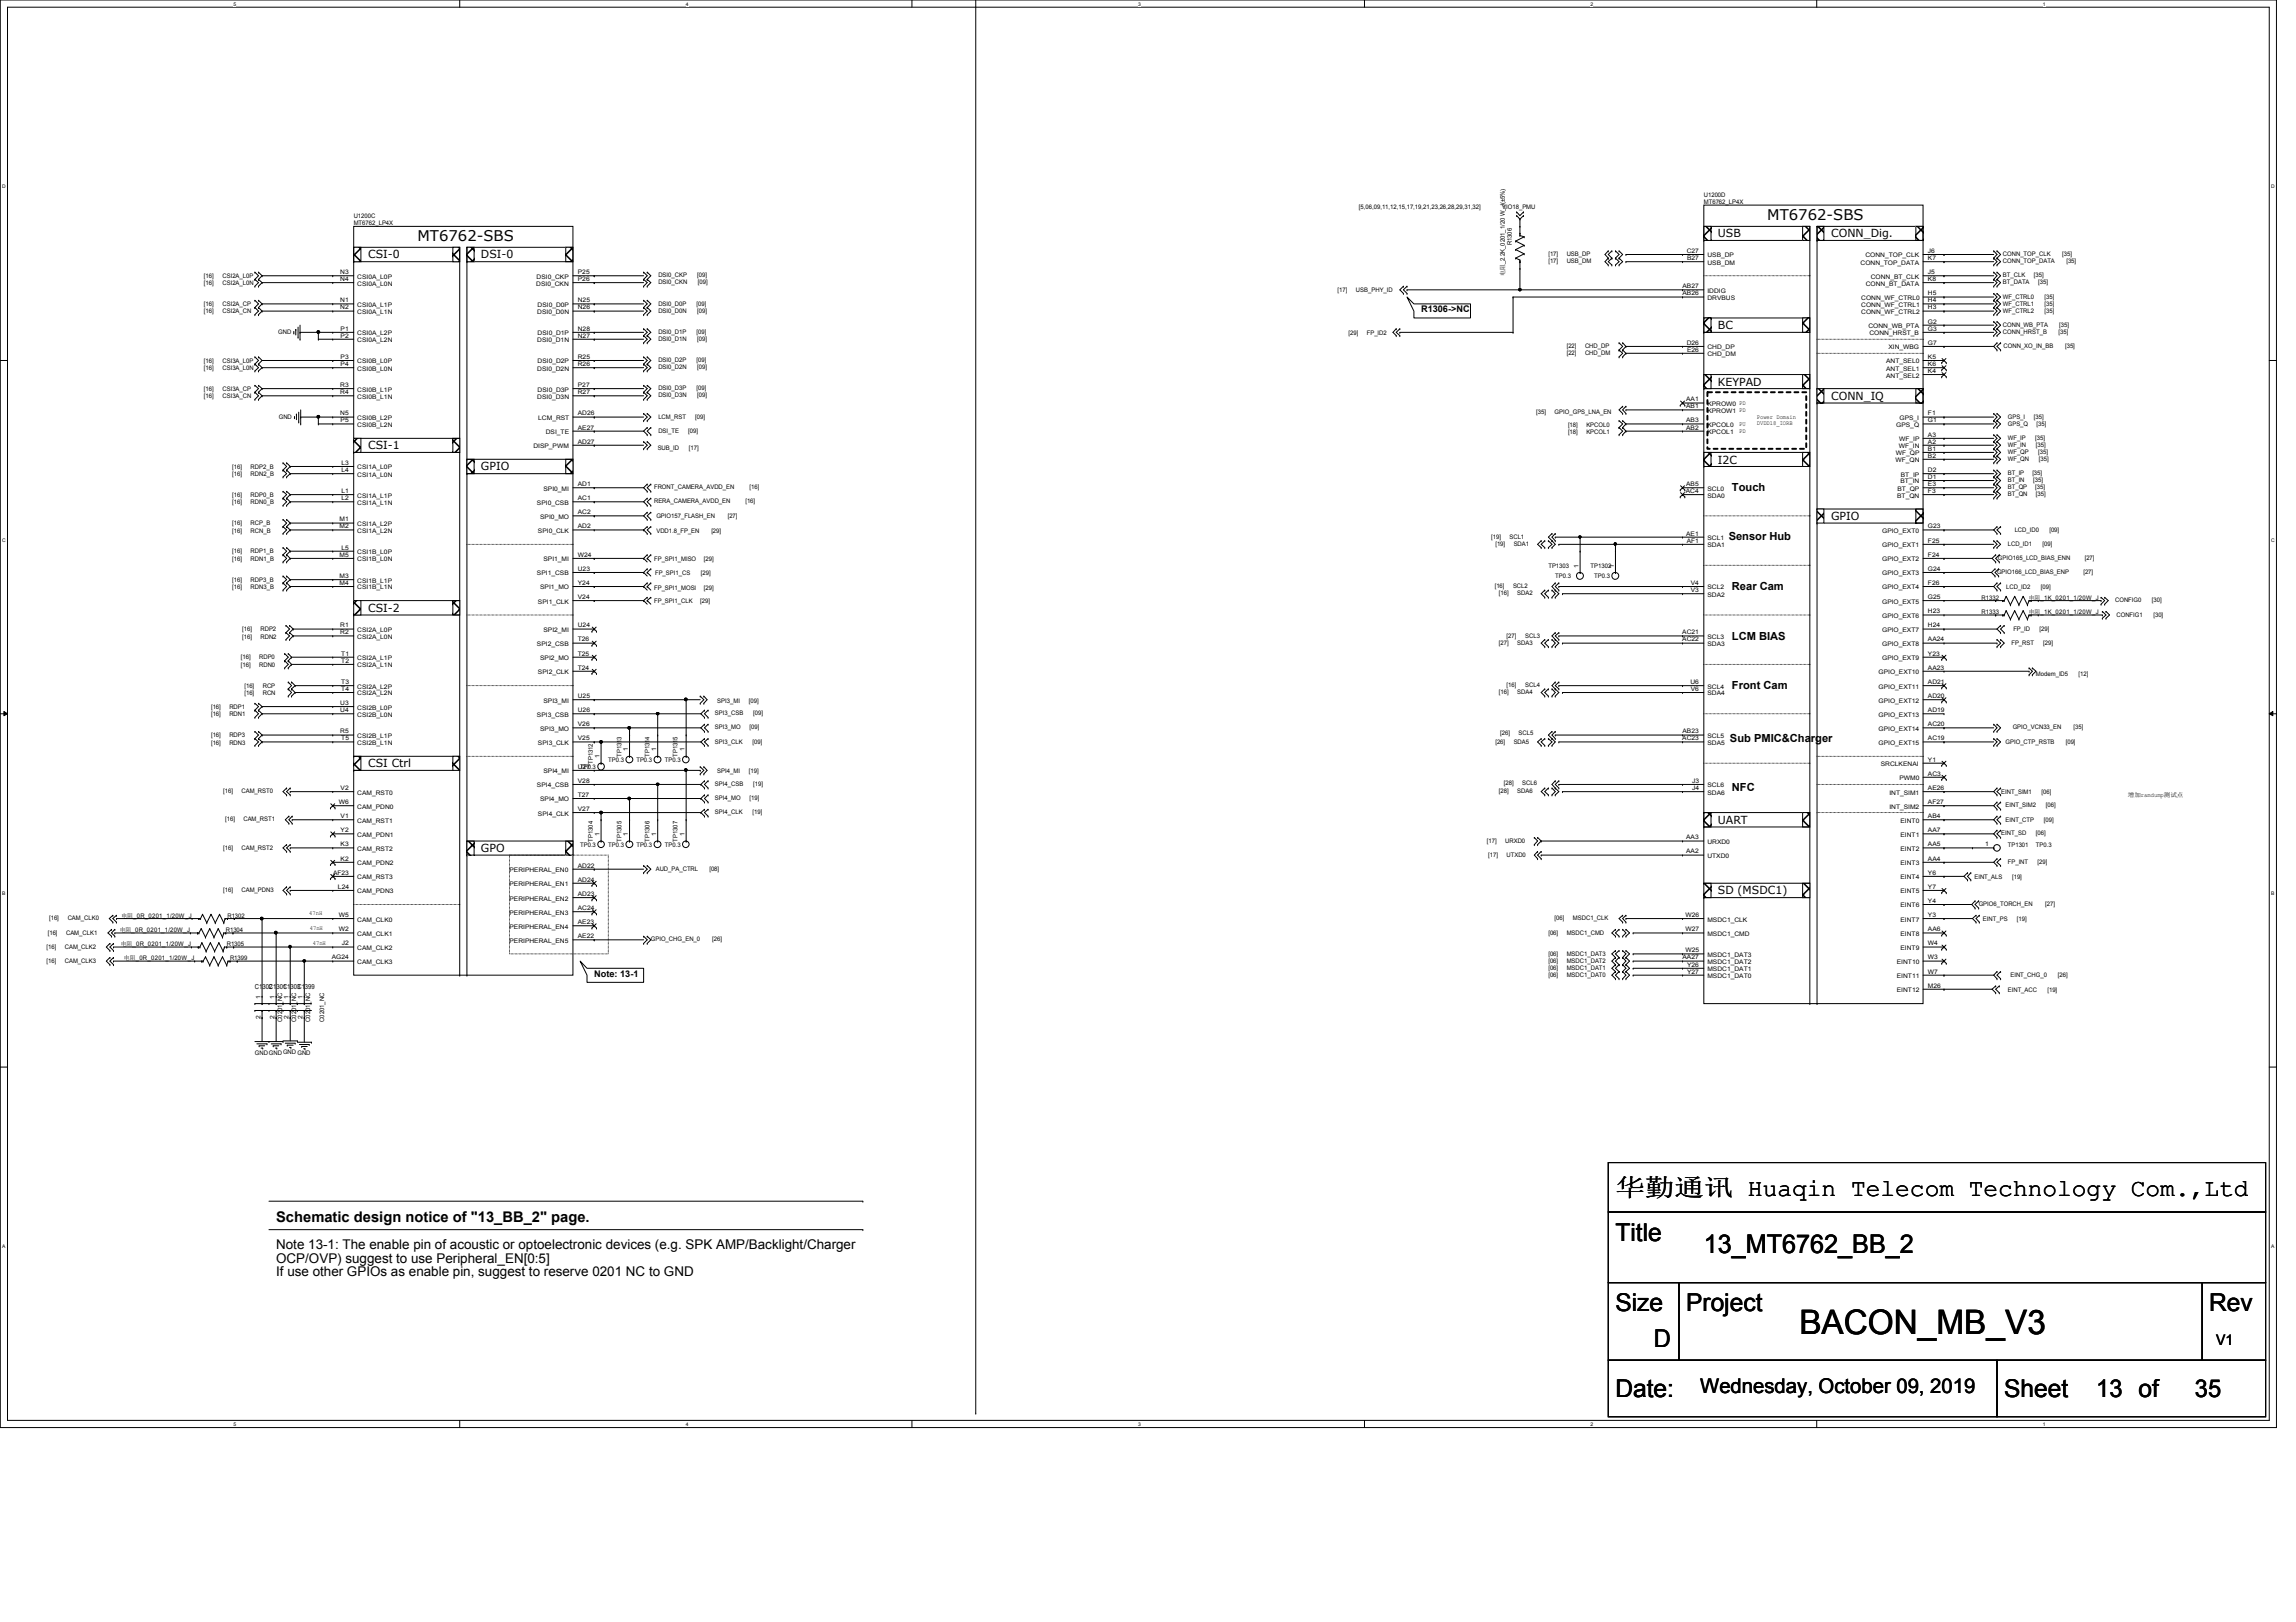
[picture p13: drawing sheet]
<svg xmlns="http://www.w3.org/2000/svg" width="297mm" height="210mm" viewBox="0 0 297 210" stroke-linecap="round" stroke-linejoin="round" font-family="sans-serif">
<defs><g id="words">
<text font-size="4.4" x="232.8" y="172.6">BACON_MB_V3</text>
<text font-size="3.3" x="220.4" y="162.1">13_MT6762_BB_2</text>
<g font-size="3.2">
<text x="209" y="154.8">华华华华 Huaqin Telecom Technology Com.,Ltd</text>
<text x="209" y="160.6">Title</text>
<text x="209" y="169.7">Size</text>
<text x="218.1" y="169.7">Project</text>
<text x="285.8" y="169.7">Rev</text>
<text x="213.9" y="174.3">D</text>
<text x="209" y="180.7">Date:</text>
<text x="259.3" y="180.7">Sheet</text>
<text x="271.2" y="180.7">13 of</text>
<text x="284" y="180.7">35</text>
</g>
<text font-size="2.6" x="220" y="180.3">Wednesday, October 09, 2019</text>
<g font-size="1.9">
<text x="228.6" y="28.4">MT6762-SBS</text>
<text x="54" y="31.2">MT6762-SBS</text>
<text x="35.7" y="158.2">Schematic design notice of &quot;13_BB_2&quot; page.</text>
<text x="286.7" y="174.1">V1</text>
</g>
<g font-size="1.7">
<text x="35.7" y="161.6">Note 13-1: The enable pin of acoustic or optoelectronic devices (e.g. SPK AMP/Backlight/Charger</text>
<text x="35.7" y="163.4">OCP/OVP) suggest to use Peripheral_EN[0:5]</text>
<text x="35.7" y="165.2">If use other GPIOs as enable pin, suggest to reserve 0201 NC to GND</text>
</g>
<g font-size="1.4">
<text x="47.6" y="33.4">CSI-0</text>
<text x="62.2" y="33.4">DSI-0</text>
<text x="222.2" y="30.7">USB</text>
<text x="236.9" y="30.7">CONN_Dig.</text>
<text x="222.2" y="42.6">BC</text>
<text x="222.2" y="49.9">KEYPAD</text>
<text x="236.9" y="51.7">CONN_IQ</text>
<text x="47.6" y="58.2">CSI-1</text>
<text x="222.2" y="60">I2C</text>
<text x="62.2" y="60.9">GPIO</text>
<text x="224.1" y="63.5">Touch</text>
<text x="223.6" y="69.9">Sensor Hub</text>
<text x="236.9" y="67.3">GPIO</text>
<text x="224.1" y="76.4">Rear Cam</text>
<text x="47.6" y="79.2">CSI-2</text>
<text x="224.1" y="82.8">LCM BIAS</text>
<text x="224.1" y="89.2">Front Cam</text>
<text x="47.6" y="99.3">CSI Ctrl</text>
<text x="223.8" y="96">Sub PMIC&amp;Charger</text>
<text x="222.2" y="106.6">UART</text>
<text x="224.1" y="102.4">NFC</text>
<text x="62.2" y="110.3">GPO</text>
<text x="222.2" y="115.7">SD (MSDC1)</text>
</g>
<g font-size="1.2">
<text x="183.9" y="40.4">R1306-&gt;NC</text>
<text x="76.9" y="126.4">Note: 13-1</text>
</g>
<g font-size=".9">
<text x="33" y="127.9">C1302</text>
<text x="34.8" y="127.9">C1301</text>
<text x="36.6" y="127.9">C1303C1399</text>
</g>
<g font-size=".8">
<text x="45.8" y="28.2">U1200C</text>
<text x="45.8" y="29.1">MT6762_LP4X</text>
<text x="175.8" y="27.1">[5,06,09,11,12,15,17,19,21,23,26,28,29,31,32]</text>
<text x="194.3" y="27.1">VIO18_PMU</text>
<text x="220.4" y="25.5">U1200D</text>
<text x="220.4" y="26.4">MT6762_LP4X</text>
<text x="26.4" y="36">[16]</text>
<text x="28.8" y="36">CSI2A_L0P</text>
<text x="44" y="35.5">N3</text>
<text x="74.8" y="35.5">P25</text>
<text x="85.2" y="35.9">DSI0_CKP</text>
<text x="90.2" y="35.9">[09]</text>
<text x="194.7" y="35.7" transform="rotate(-90 194.7 35.7)">电电_2.2K_0201_1/20 W_J(±5%)</text>
<text x="195.6" y="31.7" transform="rotate(-90 195.6 31.7)">R1306</text>
<text x="200.3" y="33.1">[17]</text>
<text x="200.3" y="34.1">[17]</text>
<text x="202.7" y="33.1">USB_DP</text>
<text x="202.7" y="34.1">USB_DM</text>
<text x="218.2" y="32.7">C27</text>
<text x="218.3" y="33.7">B27</text>
<text x="220.9" y="34.2">USB_DM</text>
<text x="220.9" y="33.3">USB_DP</text>
<text x="240.7" y="34.2">CONN_TOP_DATA</text>
<text x="241.3" y="33.3">CONN_TOP_CLK</text>
<text x="249.4" y="33.7">K7</text>
<text x="249.4" y="35.5">J5</text>
<text x="249.4" y="32.7">J6</text>
<text x="259.1" y="35.9">BT_CLK</text>
<text x="259.1" y="33.1">CONN_TOP_CLK</text>
<text x="259.1" y="34.1">CONN_TOP_DATA</text>
<text x="263.1" y="35.9">[35]</text>
<text x="266.8" y="33.1">[35]</text>
<text x="267.3" y="34.1">[35]</text>
<text x="26.4" y="39.6">[16]</text>
<text x="26.4" y="36.9">[16]</text>
<text x="26.4" y="40.6">[16]</text>
<text x="28.8" y="39.6">CSI2A_CP</text>
<text x="28.8" y="36.9">CSI2A_L0N</text>
<text x="28.8" y="40.6">CSI2A_CN</text>
<text x="44" y="36.4">N4</text>
<text x="44" y="40">N2</text>
<text x="44" y="39.1">N1</text>
<text x="46.2" y="37">CSI0A_L0N</text>
<text x="46.2" y="36.1">CSI0A_L0P</text>
<text x="46.2" y="40.6">CSI0A_L1N</text>
<text x="46.2" y="39.7">CSI0A_L1P</text>
<text x="69.4" y="37">DSI0_CKN</text>
<text x="69.4" y="36.1">DSI0_CKP</text>
<text x="69.5" y="40.6">DSI0_D0N</text>
<text x="69.6" y="39.7">DSI0_D0P</text>
<text x="74.8" y="39.1">N25</text>
<text x="74.8" y="36.4">P26</text>
<text x="74.8" y="40">N26</text>
<text x="85.2" y="36.8">DSI0_CKN</text>
<text x="85.2" y="39.5">DSI0_D0P</text>
<text x="85.2" y="40.5">DSI0_D0N</text>
<text x="90.1" y="39.5">[09]</text>
<text x="90.2" y="40.5">[09]</text>
<text x="90.3" y="36.8">[09]</text>
<text x="173.1" y="37.8">[17]</text>
<text x="175.4" y="37.8">USB_PHY_ID</text>
<text x="217.7" y="37.3">AB27</text>
<text x="217.7" y="38.2">AB26</text>
<text x="220.9" y="37.9">IDDIG</text>
<text x="220.9" y="38.8">DRVBUS</text>
<text x="240.8" y="39.7">CONN_WF_CTRL1</text>
<text x="240.8" y="40.6">CONN_WF_CTRL2</text>
<text x="240.8" y="38.8">CONN_WF_CTRL0</text>
<text x="241.4" y="37">CONN_BT_DATA</text>
<text x="242" y="36.1">CONN_BT_CLK</text>
<text x="249.4" y="41.9">G2</text>
<text x="249.4" y="39.1">H4</text>
<text x="249.4" y="40">H3</text>
<text x="249.4" y="38.2">H5</text>
<text x="249.4" y="36.4">K8</text>
<text x="259.1" y="36.8">BT_DATA</text>
<text x="259.1" y="40.5">WF_CTRL2</text>
<text x="259.1" y="39.5">WF_CTRL1</text>
<text x="259.1" y="38.7">WF_CTRL0</text>
<text x="263.7" y="36.8">[35]</text>
<text x="264.5" y="40.5">[35]</text>
<text x="264.5" y="39.5">[35]</text>
<text x="264.5" y="38.7">[35]</text>
<text x="26.4" y="46.9">[16]</text>
<text x="26.4" y="47.9">[16]</text>
<text x="28.8" y="46.9">CSI3A_L0P</text>
<text x="28.8" y="47.9">CSI3A_L0N</text>
<text x="36" y="43.2">GND</text>
<text x="44.1" y="42.8">P1</text>
<text x="44.1" y="43.7">P2</text>
<text x="44.1" y="46.4">P3</text>
<text x="44.1" y="47.4">P4</text>
<text x="46.2" y="43.4">CSI0A_L2P</text>
<text x="46.2" y="44.3">CSI0A_L2N</text>
<text x="46.2" y="47">CSI0B_L0P</text>
<text x="46.2" y="48">CSI0B_L0N</text>
<text x="69.5" y="44.3">DSI0_D1N</text>
<text x="69.5" y="48">DSI0_D2N</text>
<text x="69.6" y="43.4">DSI0_D1P</text>
<text x="69.6" y="47">DSI0_D2P</text>
<text x="74.8" y="42.8">N28</text>
<text x="74.8" y="46.4">R25</text>
<text x="74.8" y="43.7">N27</text>
<text x="74.8" y="47.4">R26</text>
<text x="85.2" y="43.2">DSI0_D1P</text>
<text x="85.2" y="44.1">DSI0_D1N</text>
<text x="85.2" y="46.9">DSI0_D2P</text>
<text x="85.2" y="47.8">DSI0_D2N</text>
<text x="90.1" y="43.2">[09]</text>
<text x="90.1" y="46.9">[09]</text>
<text x="90.2" y="44.1">[09]</text>
<text x="90.2" y="47.8">[09]</text>
<text x="174.5" y="43.4">[29]</text>
<text x="176.8" y="43.4">FP_ID2</text>
<text x="202.7" y="45">[22]</text>
<text x="202.7" y="45.9">[22]</text>
<text x="205.1" y="45">CHD_DP</text>
<text x="205.1" y="45.9">CHD_DM</text>
<text x="218.2" y="44.6">D26</text>
<text x="218.3" y="45.5">E26</text>
<text x="220.9" y="45.2">CHD_DP</text>
<text x="220.9" y="46.1">CHD_DM</text>
<text x="241.7" y="42.5">CONN_WB_PTA</text>
<text x="241.8" y="43.4">CONN_HRST_B</text>
<text x="244" y="47">ANT_SEL0</text>
<text x="244" y="48">ANT_SEL1</text>
<text x="244.3" y="45.2">XIN_WBG</text>
<text x="249.4" y="42.8">G3</text>
<text x="249.4" y="44.6">G7</text>
<text x="249.4" y="46.4">K5</text>
<text x="249.4" y="47.4">K6</text>
<text x="259.1" y="43.2">CONN_HRST_B</text>
<text x="259.1" y="42.3">CONN_WB_PTA</text>
<text x="259.2" y="45">CONN_XO_IN_BB</text>
<text x="266.3" y="43.2">[35]</text>
<text x="266.4" y="42.3">[35]</text>
<text x="267.2" y="45">[35]</text>
<text x="26.4" y="50.6">[16]</text>
<text x="26.4" y="51.5">[16]</text>
<text x="28.8" y="50.6">CSI3A_CP</text>
<text x="28.8" y="51.5">CSI3A_CN</text>
<text x="44" y="50.1">R3</text>
<text x="44" y="51">R4</text>
<text x="44" y="53.8">N5</text>
<text x="46.2" y="50.7">CSI0B_L1P</text>
<text x="46.2" y="51.6">CSI0B_L1N</text>
<text x="69.5" y="51.6">DSI0_D3N</text>
<text x="69.6" y="50.7">DSI0_D3P</text>
<text x="74.8" y="50.1">P27</text>
<text x="74.8" y="51">R27</text>
<text x="74.8" y="53.8">AD26</text>
<text x="85.2" y="50.5">DSI0_D3P</text>
<text x="85.2" y="51.4">DSI0_D3N</text>
<text x="90.1" y="50.5">[09]</text>
<text x="90.2" y="51.4">[09]</text>
<text x="198.8" y="53.6">[35]</text>
<text x="201.1" y="53.6">GPIO_GPS_LNA_EN</text>
<text x="218.1" y="52.8">AB1</text>
<text x="218.1" y="51.9">AA1</text>
<text x="220.9" y="53.4">KPROW1 PD</text>
<text x="220.9" y="52.5">KPROW0 PD</text>
<text x="244" y="48.9">ANT_SEL2</text>
<text x="249.4" y="53.8">F1</text>
<text x="249.4" y="48.3">K4</text>
<text x="36.1" y="54.2">GND</text>
<text x="44.1" y="54.7">P5</text>
<text x="46.2" y="54.4">CSI0B_L2P</text>
<text x="46.2" y="55.2">CSI0B_L2N</text>
<text x="69" y="58">DISP_PWM</text>
<text x="69.6" y="54.4">LCM_RST</text>
<text x="70.6" y="56.2">DSI_TE</text>
<text x="74.8" y="55.6">AE27</text>
<text x="74.8" y="57.4">AD27</text>
<text x="85.1" y="58.2">SUB_ID</text>
<text x="85.2" y="54.2">LCM_RST</text>
<text x="85.2" y="56.1">DSI_TE</text>
<text x="89" y="56.1">[09]</text>
<text x="89.1" y="58.2">[17]</text>
<text x="90" y="54.2">[09]</text>
<text x="202.9" y="55.3">[18]</text>
<text x="202.9" y="56.2">[18]</text>
<text x="205.2" y="55.3">KPCOL0</text>
<text x="205.2" y="56.2">KPCOL1</text>
<text x="218.1" y="54.7">AB3</text>
<text x="218.1" y="55.6">AB2</text>
<text x="220.9" y="55.2">KPCOL0</text>
<text x="220.9" y="56.2">KPCOL1</text>
<text x="225" y="55.1">PU</text>
<text x="225" y="56">PD</text>
<text x="227.3" y="54.2">Power Domain</text>
<text x="227.3" y="55">DVDD18_IORB</text>
<text x="245.2" y="59.8">WF_QN</text>
<text x="245.3" y="58.9">WF_QP</text>
<text x="245.3" y="55.2">GPS_Q</text>
<text x="245.7" y="58">WF_IN</text>
<text x="245.7" y="57.1">WF_IP</text>
<text x="245.7" y="54.4">GPS_I</text>
<text x="249.4" y="58.3">B1</text>
<text x="249.4" y="54.7">G1</text>
<text x="249.4" y="56.5">A3</text>
<text x="249.4" y="57.4">A2</text>
<text x="249.4" y="59.2">B2</text>
<text x="259.8" y="56.9">WF_IP</text>
<text x="259.8" y="57.8">WF_IN</text>
<text x="259.8" y="58.8">WF_QP</text>
<text x="259.8" y="59.6">WF_QN</text>
<text x="259.8" y="54.2">GPS_I</text>
<text x="259.8" y="55.1">GPS_Q</text>
<text x="263.1" y="54.2">[35]</text>
<text x="263.3" y="56.9">[35]</text>
<text x="263.4" y="57.8">[35]</text>
<text x="263.5" y="55.1">[35]</text>
<text x="263.7" y="58.8">[35]</text>
<text x="263.8" y="59.6">[35]</text>
<text x="30.1" y="61.6">[16]</text>
<text x="30.1" y="65.2">[16]</text>
<text x="30.1" y="60.7">[16]</text>
<text x="30.1" y="64.3">[16]</text>
<text x="32.4" y="60.7">RDP2_B</text>
<text x="32.4" y="61.6">RDN2_B</text>
<text x="32.4" y="64.3">RDP0_B</text>
<text x="32.4" y="65.2">RDN0_B</text>
<text x="44.2" y="60.2">L3</text>
<text x="44.2" y="61.1">L4</text>
<text x="44.2" y="63.8">L1</text>
<text x="44.2" y="64.7">L2</text>
<text x="46.2" y="60.7">CSI1A_L0P</text>
<text x="46.2" y="61.7">CSI1A_L0N</text>
<text x="46.2" y="64.4">CSI1A_L1P</text>
<text x="46.2" y="65.3">CSI1A_L1N</text>
<text x="69.5" y="65.3">SPI0_CSB</text>
<text x="70.3" y="63.5">SPI0_MI</text>
<text x="74.8" y="64.7">AC1</text>
<text x="74.8" y="62.9">AD1</text>
<text x="84.6" y="65.2">RERA_CAMERA_AVDD_EN</text>
<text x="84.6" y="63.3">FRONT_CAMERA_AVDD_EN</text>
<text x="96.4" y="65.2">[16]</text>
<text x="97" y="63.3">[16]</text>
<text x="218.1" y="63.8">AC4</text>
<text x="218.1" y="62.9">AB5</text>
<text x="220.9" y="63.5">SCL0</text>
<text x="220.9" y="64.4">SDA0</text>
<text x="245.4" y="64.4">BT_QN</text>
<text x="245.5" y="63.5">BT_QP</text>
<text x="245.9" y="62.6">BT_IN</text>
<text x="245.9" y="61.7">BT_IP</text>
<text x="249.4" y="62.9">E3</text>
<text x="249.4" y="61.1">D2</text>
<text x="249.4" y="62">D1</text>
<text x="249.4" y="63.8">F3</text>
<text x="259.8" y="61.5">BT_IP</text>
<text x="259.8" y="62.4">BT_IN</text>
<text x="259.8" y="63.3">BT_QP</text>
<text x="259.8" y="64.2">BT_QN</text>
<text x="262.9" y="61.5">[35]</text>
<text x="263.1" y="62.4">[35]</text>
<text x="263.3" y="63.3">[35]</text>
<text x="263.4" y="64.2">[35]</text>
<text x="30.1" y="68.9">[16]</text>
<text x="30.1" y="71.6">[16]</text>
<text x="30.1" y="68">[16]</text>
<text x="32.4" y="68">RCP_B</text>
<text x="32.4" y="68.9">RCN_B</text>
<text x="32.4" y="71.6">RDP1_B</text>
<text x="43.9" y="67.5">M1</text>
<text x="43.9" y="68.4">M2</text>
<text x="44.2" y="71.1">L5</text>
<text x="46.2" y="68.1">CSI1A_L2P</text>
<text x="46.2" y="69">CSI1A_L2N</text>
<text x="46.2" y="71.7">CSI1B_L0P</text>
<text x="69.6" y="69">SPI0_CLK</text>
<text x="69.9" y="67.1">SPI0_MO</text>
<text x="74.8" y="66.5">AC2</text>
<text x="74.8" y="68.4">AD2</text>
<text x="84.9" y="67.1">GPIO157_FLASH_EN</text>
<text x="84.9" y="68.9">VDD1.8_FP_EN</text>
<text x="92" y="68.9">[29]</text>
<text x="94.1" y="67.1">[27]</text>
<text x="192.9" y="69.7">[19]</text>
<text x="193.5" y="70.7">[19]</text>
<text x="195.3" y="69.7">SCL1</text>
<text x="195.8" y="70.7">SDA1</text>
<text x="218.1" y="69.3">AE1</text>
<text x="218.2" y="70.2">AF1</text>
<text x="220.9" y="69.9">SCL1</text>
<text x="220.9" y="70.8">SDA1</text>
<text x="243.5" y="69">GPIO_EXT0</text>
<text x="243.5" y="70.8">GPIO_EXT1</text>
<text x="249.4" y="68.4">G23</text>
<text x="249.4" y="70.2">F25</text>
<text x="259.8" y="70.7">LCD_ID1</text>
<text x="260.6" y="68.8">LCD_ID0</text>
<text x="264.2" y="70.7">[09]</text>
<text x="265.1" y="68.8">[09]</text>
<text x="30.1" y="72.6">[16]</text>
<text x="30.1" y="76.2">[16]</text>
<text x="30.1" y="75.3">[16]</text>
<text x="32.4" y="72.6">RDN1_B</text>
<text x="32.4" y="75.3">RDP3_B</text>
<text x="32.4" y="76.2">RDN3_B</text>
<text x="43.9" y="72.1">M5</text>
<text x="43.9" y="74.8">M3</text>
<text x="43.9" y="75.7">M4</text>
<text x="46.2" y="72.6">CSI1B_L0N</text>
<text x="46.2" y="75.4">CSI1B_L1P</text>
<text x="46.2" y="76.3">CSI1B_L1N</text>
<text x="69.5" y="74.5">SPI1_CSB</text>
<text x="69.9" y="76.3">SPI1_MO</text>
<text x="70.3" y="72.6">SPI1_MI</text>
<text x="74.8" y="75.7">Y24</text>
<text x="74.8" y="73.9">U23</text>
<text x="74.8" y="77.5">V24</text>
<text x="74.8" y="72.1">W24</text>
<text x="84.6" y="76.3">FP_SPI1_MOSI</text>
<text x="84.6" y="72.6">FP_SPI1_MISO</text>
<text x="84.7" y="74.5">FP_SPI1_CS</text>
<text x="90.7" y="74.5">[29]</text>
<text x="91.1" y="76.3">[29]</text>
<text x="91.1" y="72.6">[29]</text>
<text x="193.4" y="76.1">[16]</text>
<text x="193.9" y="77">[16]</text>
<text x="195.7" y="76.1">SCL2</text>
<text x="196.3" y="77">SDA2</text>
<text x="200.3" y="73.5">TP1303</text>
<text x="201.2" y="74.8">TP0.3</text>
<text x="204.2" y="73.4" transform="rotate(-90 204.2 73.4)">1</text>
<text x="205.8" y="73.5">TP1302</text>
<text x="206.2" y="74.8">TP0.3</text>
<text x="208.8" y="73.4" transform="rotate(-90 208.8 73.4)">1</text>
<text x="218.7" y="75.7">V4</text>
<text x="218.7" y="76.6">V3</text>
<text x="220.9" y="76.3">SCL2</text>
<text x="220.9" y="77.2">SDA2</text>
<text x="243.5" y="72.6">GPIO_EXT2</text>
<text x="243.5" y="74.5">GPIO_EXT3</text>
<text x="243.5" y="76.3">GPIO_EXT4</text>
<text x="249.4" y="72.1">F24</text>
<text x="249.4" y="73.9">G24</text>
<text x="249.4" y="75.7">F26</text>
<text x="249.4" y="77.5">G25</text>
<text x="256.4" y="77.6">R1332</text>
<text x="258.4" y="74.3">GPIO166_LCD_BIAS_ENP</text>
<text x="258.5" y="72.5">GPIO165_LCD_BIAS_ENN</text>
<text x="259.5" y="76.2">LCD_ID2</text>
<text x="262.5" y="77.6">电电_1K_0201_1/20W_J</text>
<text x="264" y="76.2">[09]</text>
<text x="269.5" y="74.3">[27]</text>
<text x="269.7" y="72.5">[27]</text>
<text x="273.6" y="77.9">CONFIG0</text>
<text x="278.4" y="77.9">[30]</text>
<text x="31.3" y="82.6">[16]</text>
<text x="31.3" y="81.7">[16]</text>
<text x="33.7" y="81.7">RDP2</text>
<text x="33.7" y="82.6">RDN2</text>
<text x="44" y="81.2">R1</text>
<text x="44" y="82.1">R2</text>
<text x="46.2" y="81.8">CSI2A_L0P</text>
<text x="46.2" y="82.7">CSI2A_L0N</text>
<text x="69.5" y="83.6">SPI2_CSB</text>
<text x="69.6" y="78.1">SPI1_CLK</text>
<text x="70.3" y="81.8">SPI2_MI</text>
<text x="74.8" y="83">T26</text>
<text x="74.8" y="81.2">U24</text>
<text x="84.6" y="78.1">FP_SPI1_CLK</text>
<text x="90.6" y="78.1">[29]</text>
<text x="193.9" y="83.4">[27]</text>
<text x="194.9" y="82.5">[27]</text>
<text x="196.3" y="83.4">SDA3</text>
<text x="197.3" y="82.5">SCL3</text>
<text x="217.6" y="82.1">AC21</text>
<text x="217.6" y="83">AC22</text>
<text x="220.9" y="82.7">SCL3</text>
<text x="220.9" y="83.6">SDA3</text>
<text x="243.5" y="78.1">GPIO_EXT5</text>
<text x="243.5" y="80">GPIO_EXT6</text>
<text x="243.5" y="81.8">GPIO_EXT7</text>
<text x="243.5" y="83.6">GPIO_EXT8</text>
<text x="249.4" y="79.4">H23</text>
<text x="249.4" y="81.2">H24</text>
<text x="249.4" y="83">AA24</text>
<text x="256.4" y="79.4">R1333</text>
<text x="260.2" y="83.4">FP_RST</text>
<text x="260.5" y="81.7">FP_ID</text>
<text x="262.5" y="79.4">电电_1K_0201_1/20W_J</text>
<text x="263.9" y="81.7">[29]</text>
<text x="264.3" y="83.4">[29]</text>
<text x="273.8" y="79.8">CONFIG1</text>
<text x="278.6" y="79.8">[30]</text>
<text x="31.2" y="86.3">[16]</text>
<text x="31.2" y="85.3">[16]</text>
<text x="31.6" y="89.9">[16]</text>
<text x="31.6" y="89">[16]</text>
<text x="33.5" y="85.3">RDP0</text>
<text x="33.5" y="86.3">RDN0</text>
<text x="34" y="89">RCP</text>
<text x="34" y="89.9">RCN</text>
<text x="44.2" y="84.8">T1</text>
<text x="44.2" y="85.8">T2</text>
<text x="44.2" y="88.5">T3</text>
<text x="44.2" y="89.4">T4</text>
<text x="46.2" y="85.4">CSI2A_L1P</text>
<text x="46.2" y="86.4">CSI2A_L1N</text>
<text x="46.2" y="89.1">CSI2A_L2P</text>
<text x="69.6" y="87.2">SPI2_CLK</text>
<text x="69.9" y="85.4">SPI2_MO</text>
<text x="74.8" y="84.8">T25</text>
<text x="74.8" y="86.7">T24</text>
<text x="193.9" y="89.8">[16]</text>
<text x="194.9" y="88.9">[16]</text>
<text x="196.3" y="89.8">SDA4</text>
<text x="197.3" y="88.9">SCL4</text>
<text x="218.7" y="88.5">U6</text>
<text x="218.7" y="89.4">V6</text>
<text x="220.9" y="89.1">SCL4</text>
<text x="243" y="87.2">GPIO_EXT10</text>
<text x="243" y="89.1">GPIO_EXT11</text>
<text x="243.5" y="85.4">GPIO_EXT9</text>
<text x="249.4" y="84.8">Y23</text>
<text x="249.4" y="86.7">AA23</text>
<text x="249.4" y="88.5">AD21</text>
<text x="263.4" y="87.5">Modem_ID5</text>
<text x="268.9" y="87.5">[12]</text>
<text x="27.3" y="92.7">[16]</text>
<text x="27.3" y="91.8">[16]</text>
<text x="27.3" y="95.4">[16]</text>
<text x="29.7" y="91.8">RDP1</text>
<text x="29.7" y="92.7">RDN1</text>
<text x="29.7" y="95.4">RDP3</text>
<text x="44" y="91.2">U3</text>
<text x="44" y="92.2">U4</text>
<text x="44" y="94.9">R5</text>
<text x="44.2" y="95.8">T5</text>
<text x="46.2" y="90">CSI2A_L2N</text>
<text x="46.2" y="91.8">CSI2B_L0P</text>
<text x="46.2" y="92.8">CSI2B_L0N</text>
<text x="46.2" y="95.5">CSI2B_L1P</text>
<text x="69.5" y="92.8">SPI3_CSB</text>
<text x="69.9" y="94.6">SPI3_MO</text>
<text x="70.3" y="90.9">SPI3_MI</text>
<text x="74.8" y="94">V26</text>
<text x="74.8" y="92.2">U26</text>
<text x="74.8" y="95.8">V25</text>
<text x="74.8" y="90.3">U25</text>
<text x="92.5" y="92.6">SPI3_CSB</text>
<text x="92.5" y="94.4">SPI3_MO</text>
<text x="92.8" y="90.9">SPI3_MI</text>
<text x="96.9" y="90.9">[09]</text>
<text x="97" y="94.4">[09]</text>
<text x="97.4" y="92.6">[09]</text>
<text x="194.1" y="95.2">[26]</text>
<text x="196.5" y="95.2">SCL5</text>
<text x="217.6" y="95.8">AC23</text>
<text x="217.7" y="94.9">AB23</text>
<text x="220.9" y="95.5">SCL5</text>
<text x="220.9" y="90">SDA4</text>
<text x="243" y="90.9">GPIO_EXT12</text>
<text x="243" y="92.8">GPIO_EXT13</text>
<text x="243" y="94.6">GPIO_EXT14</text>
<text x="249.4" y="90.3">AD20</text>
<text x="249.4" y="92.2">AD19</text>
<text x="249.4" y="94">AC20</text>
<text x="249.4" y="95.8">AC19</text>
<text x="260.4" y="94.4">GPIO_VCN33_EN</text>
<text x="268.3" y="94.4">[35]</text>
<text x="27.3" y="96.4">[16]</text>
<text x="29.7" y="96.4">RDN3</text>
<text x="46.2" y="96.4">CSI2B_L1N</text>
<text x="69.5" y="101.9">SPI4_CSB</text>
<text x="69.6" y="96.4">SPI3_CLK</text>
<text x="70.3" y="100.1">SPI4_MI</text>
<text x="74.8" y="101.3">V28</text>
<text x="74.8" y="99.5">U27</text>
<text x="75.1" y="99.5">TP0.3</text>
<text x="76.7" y="98.8" transform="rotate(-90 76.7 98.8)">TP1312</text>
<text x="77.6" y="98.1" transform="rotate(-90 77.6 98.1)">1</text>
<text x="78.7" y="98.6">TP0.3</text>
<text x="80.4" y="98" transform="rotate(-90 80.4 98)">TP1313</text>
<text x="81.2" y="97.2" transform="rotate(-90 81.2 97.2)">1</text>
<text x="82.3" y="98.6">TP0.3</text>
<text x="84" y="98" transform="rotate(-90 84 98)">TP1314</text>
<text x="84.9" y="97.2" transform="rotate(-90 84.9 97.2)">1</text>
<text x="86" y="98.6">TP0.3</text>
<text x="87.7" y="98" transform="rotate(-90 87.7 98)">TP1315</text>
<text x="88.6" y="97.2" transform="rotate(-90 88.6 97.2)">1</text>
<text x="92.5" y="101.7">SPI4_CSB</text>
<text x="92.5" y="96.2">SPI3_CLK</text>
<text x="92.8" y="100.1">SPI4_MI</text>
<text x="96.9" y="100.1">[19]</text>
<text x="97.4" y="96.2">[09]</text>
<text x="97.4" y="101.7">[19]</text>
<text x="193.5" y="96.2">[26]</text>
<text x="194.6" y="101.6">[28]</text>
<text x="195.8" y="96.2">SDA5</text>
<text x="196.9" y="101.6">SCL6</text>
<text x="218.9" y="101.3">J3</text>
<text x="220.9" y="96.4">SDA5</text>
<text x="220.9" y="101.9">SCL6</text>
<text x="243" y="96.4">GPIO_EXT15</text>
<text x="243.3" y="99.1">SRCLKENAI</text>
<text x="245.7" y="101">PWM0</text>
<text x="249.4" y="98.6">Y1</text>
<text x="249.4" y="100.4">AC3</text>
<text x="259.5" y="96.2">GPIO_CTP_RSTB</text>
<text x="267.2" y="96.2">[09]</text>
<text x="28.9" y="102.7">[16]</text>
<text x="29.1" y="106.3">[16]</text>
<text x="31.2" y="102.7">CAM_RST0</text>
<text x="31.5" y="106.3">CAM_RST1</text>
<text x="43.9" y="104.1">W6</text>
<text x="44.1" y="102.2">V2</text>
<text x="44.1" y="107.7">Y2</text>
<text x="44.1" y="105.9">V1</text>
<text x="46.2" y="102.8">CAM_RST0</text>
<text x="46.2" y="104.6">CAM_PDN0</text>
<text x="46.2" y="106.5">CAM_RST1</text>
<text x="69.6" y="105.5">SPI4_CLK</text>
<text x="69.9" y="103.7">SPI4_MO</text>
<text x="74.8" y="103.1">T27</text>
<text x="74.8" y="104.9">V27</text>
<text x="92.5" y="105.4">SPI4_CLK</text>
<text x="92.5" y="103.5">SPI4_MO</text>
<text x="97" y="103.5">[19]</text>
<text x="97.4" y="105.4">[19]</text>
<text x="193.9" y="102.7">[28]</text>
<text x="196.3" y="102.7">SDA6</text>
<text x="218.9" y="102.2">J4</text>
<text x="220.9" y="102.8">SDA6</text>
<text x="244.4" y="102.8">INT_SIM1</text>
<text x="244.4" y="104.6">INT_SIM2</text>
<text x="245.9" y="106.5">EINT0</text>
<text x="249.4" y="102.2">AE26</text>
<text x="249.4" y="104.1">AF27</text>
<text x="249.4" y="105.9">AB4</text>
<text x="249.4" y="107.7">AA7</text>
<text x="258.9" y="102.7">EINT_SIM1</text>
<text x="259.5" y="106.4">EINT_CTP</text>
<text x="259.5" y="104.5">EINT_SIM2</text>
<text x="264.1" y="102.7">[06]</text>
<text x="264.4" y="106.4">[09]</text>
<text x="264.7" y="104.5">[06]</text>
<text x="275.3" y="103.1">增增ramdump电测测</text>
<text x="28.9" y="109.9">[16]</text>
<text x="31.2" y="109.9">CAM_RST2</text>
<text x="43.1" y="113.2">AF23</text>
<text x="44.1" y="109.5">K3</text>
<text x="44.1" y="111.4">K2</text>
<text x="46.2" y="108.3">CAM_PDN1</text>
<text x="46.2" y="110.1">CAM_RST2</text>
<text x="46.2" y="112">CAM_PDN2</text>
<text x="46.2" y="113.8">CAM_RST3</text>
<text x="65.9" y="112.9">PERIPHERAL_EN0</text>
<text x="74.8" y="112.3">AD22</text>
<text x="75.1" y="109.6">TP0.3</text>
<text x="76.7" y="108.9" transform="rotate(-90 76.7 108.9)">TP1304</text>
<text x="77.6" y="108.2" transform="rotate(-90 77.6 108.2)">1</text>
<text x="78.7" y="109.6">TP0.3</text>
<text x="80.4" y="108.9" transform="rotate(-90 80.4 108.9)">TP1305</text>
<text x="81.2" y="108.2" transform="rotate(-90 81.2 108.2)">1</text>
<text x="82.3" y="109.6">TP0.3</text>
<text x="84" y="108.9" transform="rotate(-90 84 108.9)">TP1306</text>
<text x="84.8" y="112.7">AUD_PA_CTRL</text>
<text x="84.9" y="108.2" transform="rotate(-90 84.9 108.2)">1</text>
<text x="86" y="109.6">TP0.3</text>
<text x="87.7" y="108.9" transform="rotate(-90 87.7 108.9)">TP1307</text>
<text x="88.6" y="108.2" transform="rotate(-90 88.6 108.2)">1</text>
<text x="91.8" y="112.7">[08]</text>
<text x="192.4" y="109.1">[17]</text>
<text x="192.5" y="110.9">[17]</text>
<text x="194.7" y="109.1">URXD0</text>
<text x="194.9" y="110.9">UTXD0</text>
<text x="218.1" y="108.6">AA3</text>
<text x="218.1" y="110.4">AA2</text>
<text x="220.9" y="109.2">URXD0</text>
<text x="220.9" y="111">UTXD0</text>
<text x="245.9" y="108.3">EINT1</text>
<text x="245.9" y="110.1">EINT2</text>
<text x="245.9" y="112">EINT3</text>
<text x="245.9" y="113.8">EINT4</text>
<text x="249.4" y="109.5">AA5</text>
<text x="249.4" y="111.4">AA4</text>
<text x="249.4" y="113.2">Y6</text>
<text x="255.4" y="113.7">EINT_ALS</text>
<text x="256.8" y="109.5">1</text>
<text x="258.9" y="108.1">EINT_SD</text>
<text x="259.8" y="111.8">FP_INT</text>
<text x="259.8" y="109.6">TP1301</text>
<text x="260.3" y="113.7">[19]</text>
<text x="263.4" y="109.6">TP0.3</text>
<text x="263.4" y="108.1">[06]</text>
<text x="263.6" y="111.8">[29]</text>
<text x="6.3" y="119.1">[16]</text>
<text x="8.8" y="119.1">CAM_CLK0</text>
<text x="15.7" y="118.7">电电_0R_0201_1/20W_J</text>
<text x="28.9" y="115.4">[16]</text>
<text x="29.4" y="118.7">R1302</text>
<text x="31.2" y="115.4">CAM_PDN3</text>
<text x="40" y="118.4">47nH</text>
<text x="43.7" y="115">L24</text>
<text x="43.9" y="118.7">W5</text>
<text x="46.2" y="119.3">CAM_CLK0</text>
<text x="46.2" y="115.6">CAM_PDN3</text>
<text x="65.9" y="114.7">PERIPHERAL_EN1</text>
<text x="65.9" y="116.5">PERIPHERAL_EN2</text>
<text x="65.9" y="118.4">PERIPHERAL_EN3</text>
<text x="74.8" y="114.1">AD24</text>
<text x="74.8" y="116">AD23</text>
<text x="74.8" y="117.8">AC24</text>
<text x="74.8" y="119.6">AE23</text>
<text x="201.1" y="119.1">[06]</text>
<text x="203.5" y="119.1">MSDC1_CLK</text>
<text x="218.1" y="118.7">W26</text>
<text x="220.9" y="119.3">MSDC1_CLK</text>
<text x="245.9" y="115.6">EINT5</text>
<text x="245.9" y="117.4">EINT6</text>
<text x="245.9" y="119.3">EINT7</text>
<text x="249.4" y="115">Y7</text>
<text x="249.4" y="116.8">Y4</text>
<text x="249.4" y="118.7">Y3</text>
<text x="256" y="117.3">GPIO6_TORCH_EN</text>
<text x="256.5" y="119.2">EINT_PS</text>
<text x="260.9" y="119.2">[19]</text>
<text x="264.6" y="117.3">[27]</text>
<text x="6" y="122.8">[16]</text>
<text x="6" y="124.6">[16]</text>
<text x="6.2" y="120.9">[16]</text>
<text x="8.4" y="122.8">CAM_CLK2</text>
<text x="8.4" y="124.6">CAM_CLK3</text>
<text x="8.5" y="120.9">CAM_CLK1</text>
<text x="15.5" y="120.6">电电_0R_0201_1/20W_J</text>
<text x="15.6" y="122.4">电电_0R_0201_1/20W_J</text>
<text x="16" y="124.2">电电_0R_0201_1/20W_J</text>
<text x="29.2" y="120.6">R1304</text>
<text x="29.3" y="122.4">R1305</text>
<text x="29.8" y="124.2">R1399</text>
<text x="40.1" y="120.4">47nH</text>
<text x="40.5" y="122.3">47nH</text>
<text x="42.9" y="124.2">AG24</text>
<text x="43.9" y="120.5">W2</text>
<text x="44.2" y="122.3">J2</text>
<text x="46.2" y="121.1">CAM_CLK1</text>
<text x="46.2" y="122.9">CAM_CLK2</text>
<text x="46.2" y="124.8">CAM_CLK3</text>
<text x="65.9" y="120.2">PERIPHERAL_EN4</text>
<text x="65.9" y="122">PERIPHERAL_EN5</text>
<text x="74.8" y="121.4">AE22</text>
<text x="84.2" y="121.8">GPIO_CHG_EN_0</text>
<text x="92.2" y="121.8">[26]</text>
<text x="200.3" y="123.7">[06]</text>
<text x="200.3" y="124.6">[06]</text>
<text x="200.3" y="125.5">[06]</text>
<text x="200.3" y="120.9">[06]</text>
<text x="202.7" y="123.7">MSDC1_DAT3</text>
<text x="202.7" y="124.6">MSDC1_DAT2</text>
<text x="202.7" y="125.5">MSDC1_DAT1</text>
<text x="202.7" y="120.9">MSDC1_CMD</text>
<text x="217.7" y="124.2">AA27</text>
<text x="218.1" y="120.5">W27</text>
<text x="218.1" y="123.2">W25</text>
<text x="218.3" y="125.1">Y26</text>
<text x="218.3" y="126">Y27</text>
<text x="220.9" y="121.1">MSDC1_CMD</text>
<text x="220.9" y="123.8">MSDC1_DAT3</text>
<text x="220.9" y="124.8">MSDC1_DAT2</text>
<text x="220.9" y="125.7">MSDC1_DAT1</text>
<text x="245.4" y="124.8">EINT10</text>
<text x="245.9" y="121.1">EINT8</text>
<text x="245.9" y="122.9">EINT9</text>
<text x="249.4" y="126">W7</text>
<text x="249.4" y="124.2">W3</text>
<text x="249.4" y="120.5">AA6</text>
<text x="249.4" y="122.3">W4</text>
<text x="33.7" y="131.9" transform="rotate(-90 33.7 131.9)">2</text>
<text x="33.7" y="129.2" transform="rotate(-90 33.7 129.2)">1</text>
<text x="35.5" y="131.9" transform="rotate(-90 35.5 131.9)">2</text>
<text x="35.5" y="129.2" transform="rotate(-90 35.5 129.2)">1</text>
<text x="37.3" y="131.9" transform="rotate(-90 37.3 131.9)">2</text>
<text x="37.3" y="129.2" transform="rotate(-90 37.3 129.2)">1</text>
<text x="39.2" y="131.9" transform="rotate(-90 39.2 131.9)">2</text>
<text x="39.2" y="129.2" transform="rotate(-90 39.2 129.2)">1</text>
<text x="200.3" y="126.4">[06]</text>
<text x="202.7" y="126.4">MSDC1_DAT0</text>
<text x="220.9" y="126.6">MSDC1_DAT0</text>
<text x="245.4" y="128.4">EINT12</text>
<text x="245.4" y="126.6">EINT11</text>
<text x="249.4" y="127.8">M26</text>
<text x="259.8" y="128.4">EINT_ACC</text>
<text x="260.1" y="126.4">EINT_CHG_0</text>
<text x="264.9" y="128.4">[19]</text>
<text x="266.2" y="126.4">[26]</text>
<text x="33" y="136.5">GNDGNDGND GND</text>
<text x="36.5" y="132.2" transform="rotate(-90 36.5 132.2)">C0201_NC</text>
<text x="38.3" y="132.2" transform="rotate(-90 38.3 132.2)">C0201_NC</text>
<text x="40.1" y="132.2" transform="rotate(-90 40.1 132.2)">C0201_NC</text>
<text x="41.9" y="132.2" transform="rotate(-90 41.9 132.2)">C0201_NC</text>
</g>
<g font-size=".6">
<text x="30.2" y=".7">5</text>
<text x="88.7" y=".7">4</text>
<text x="147.2" y=".7">3</text>
<text x="205.8" y=".7">2</text>
<text x="264.3" y=".7">1</text>
<text x=".3" y="24.4">D</text>
<text x="293.8" y="24.4">D</text>
<text x=".3" y="70.1">C</text>
<text x="293.8" y="70.1">C</text>
<text x=".3" y="115.8">B</text>
<text x="293.8" y="115.8">B</text>
<text x=".3" y="161.5">A</text>
<text x="293.8" y="161.5">A</text>
<text x="30.2" y="184.5">5</text>
<text x="88.7" y="184.5">4</text>
<text x="147.2" y="184.5">3</text>
<text x="205.8" y="184.5">2</text>
<text x="264.3" y="184.5">1</text>
</g>
</g></defs>
<path d="M0 0h294.5v184.7h-294.5zM1 .9h292.6v182.9h-292.6z" fill="none" stroke="#000" stroke-width=".13"/>
<g fill="#fff">
<path d="M30.2 .1h.4v.7h-.4z"/>
<path d="M30.2 183.9h.4v.8h-.4z"/>
</g>
<path d="M59.5 0v.9M59.5 183.8v.9" fill="none" stroke="#000" stroke-width=".13"/>
<g fill="#fff">
<path d="M88.7 .1h.4v.7h-.4z"/>
<path d="M88.7 183.9h.4v.8h-.4z"/>
</g>
<path d="M118 0v.9M118 183.8v.9" fill="none" stroke="#000" stroke-width=".13"/>
<g fill="#fff">
<path d="M147.2 .1h.4v.7h-.4z"/>
<path d="M147.2 183.9h.4v.8h-.4z"/>
</g>
<path d="M176.5 0v.9M176.5 183.8v.9" fill="none" stroke="#000" stroke-width=".13"/>
<g fill="#fff">
<path d="M205.8 .1h.3v.7h-.3z"/>
<path d="M205.8 183.9h.3v.8h-.3z"/>
</g>
<path d="M235 0v.9M235 183.8v.9" fill="none" stroke="#000" stroke-width=".13"/>
<g fill="#fff">
<path d="M264.3 .1h.3v.7h-.3z"/>
<path d="M264.3 183.9h.3v.8h-.3z"/>
<path d="M.3 23.8h.5v.7h-.5z"/>
<path d="M293.8 23.8h.5v.7h-.5z"/>
<path d="M.3 69.5h.5v.7h-.5z"/>
<path d="M293.8 69.5h.5v.7h-.5z"/>
</g>
<path d="M0 46.7h1M293.6 46.7h.9" fill="none" stroke="#000" stroke-width=".13"/>
<g fill="#fff">
<path d="M.3 115.2h.4v.8h-.4z"/>
<path d="M293.8 115.2h.5v.8h-.5z"/>
</g>
<path d="M0 92.4h1M.5 92.1l.5 .3-.5 .2zM293.6 92.4l.4-.3v.5zM293.6 92.4h.9" fill="none" stroke="#000" stroke-width=".13"/>
<path d="M.5 92.1l.5 .3-.5 .2zM293.6 92.4l.4-.3v.5z" fill="#000"/>
<g fill="#fff">
<path d="M.3 161h.4v.7h-.4z"/>
<path d="M293.8 161h.4v.7h-.4z"/>
</g>
<g fill="none" stroke="#000" stroke-width=".13">
<path d="M126.2 0v182.9M33 36.2h.1M33 35.2h.1M33 39.8h.1M33 38.9h.1M33 37h.1M33 35.2l.4 .5-.4 .5M33 38.9l.4 .4-.4 .5M33 36.2l.4 .4-.4 .4M33 39.8l.4 .5-.4 .4M33.4 35.2h.1M33.4 36.2h.1"/>
<path d="M33.4 38.9h.1M33.4 39.8h.1M33.4 37h.1M33.4 35.2l.5 .5-.5 .5M33.4 38.9l.5 .4-.5 .5M33.4 36.2l.5 .4-.5 .4M33.4 39.8l.5 .5-.5 .4M83.3 35.2h.1M83.3 36.2h.1M83.3 37h.1M83.3 38.9h.1M83.3 39.8h.1"/>
<path d="M83.3 35.2l.4 .5-.4 .5M83.3 36.2l.4 .4-.4 .4M83.3 38.9l.4 .4-.4 .5M83.3 39.8l.4 .5-.4 .4M83.7 35.2h.1M83.7 36.2h.1M83.7 37h.1M83.7 38.9h.1M83.7 39.8h.1M83.7 35.2l.5 .5-.5 .5M83.7 36.2l.5 .4-.5 .4M83.7 38.9l.5 .4-.5 .5"/>
<path d="M83.7 39.8l.5 .5-.5 .4M181.6 37h.1M181.6 38h.1M181.6 37l-.5 .5 .5 .5M182 38.4l.9 .9h7.3v1.8h-7.3v-.8zM182 37h.1M182 38h.1M182 37l-.4 .5 .4 .5M196.2 27.9h.1M196.2 27.4h.1M196.2 27.9l.4 .5 .5-.5M196.2 27.4l.4 .5 .5-.5"/>
<path d="M197.1 27.9h.1M197.1 27.4h.1M208.1 33.4h.1M208.1 32.5h.1M208.1 34.3h.1M208.1 32.5l-.5 .4 .5 .5M208.1 33.4l-.5 .5 .5 .4M208.5 32.5h.1M208.5 33.4h.1M208.5 34.3h.1M208.5 32.5l-.4 .4 .4 .5M208.5 33.4l-.4 .5 .4 .4"/>
<path d="M209 32.5h.1M209 33.4h.1M209 34.3h.1M209 32.5l.5 .4-.5 .5M209 33.4l.5 .5-.5 .4M209.5 32.5h.1M209.5 33.4h.1M209.5 34.3h.1M209.5 32.5l.4 .4-.4 .5M209.5 33.4l.4 .5-.4 .4M257.9 35.2h.1M257.9 36.2h.1"/>
<path d="M257.9 37h.1M257.9 32.5h.1M257.9 33.4h.1M257.9 34.3h.1M257.9 39.8h.1M257.9 38.9h.1M257.9 38h.1M257.9 35.2l.5 .5-.5 .5M257.9 36.2l.5 .4-.5 .4M257.9 32.5l.5 .4-.5 .5M257.9 33.4l.5 .5-.5 .4M257.9 39.8l.5 .5-.5 .4"/>
<path d="M257.9 38.9l.5 .4-.5 .5M257.9 38l.5 .4-.5 .5M258.4 35.2h.1M258.4 36.2h.1M258.4 37h.1M258.4 32.5h.1M258.4 33.4h.1M258.4 34.3h.1M258.4 39.8h.1M258.4 38.9h.1M258.4 38h.1M258.4 35.2l.4 .5-.4 .5"/>
<path d="M258.4 36.2l.4 .4-.4 .4M258.4 32.5l.4 .4-.4 .5M258.4 33.4l.4 .5-.4 .4M258.4 39.8l.4 .5-.4 .4M258.4 38.9l.4 .4-.4 .5M258.4 38l.4 .4-.4 .5M33 40.7h.1M33 50.8h.1M33 49.9h.1M33 47.1h.1M33 46.2h.1M33 51.7h.1"/>
<path d="M33 48h.1M33 47.1l.4 .5-.4 .4M33 49.9l.4 .4-.4 .5M33 46.2l.4 .5-.4 .4M33 50.8l.4 .4-.4 .5M33.4 40.7h.1M33.4 49.9h.1M33.4 50.8h.1M33.4 46.2h.1M33.4 47.1h.1M33.4 51.7h.1M33.4 48h.1"/>
<path d="M33.4 49.9l.5 .4-.5 .5M33.4 46.2l.5 .5-.5 .4M33.4 50.8l.5 .4-.5 .5M33.4 47.1l.5 .5-.5 .4M36.6 59.9h.1M36.6 59.9l.5 .5-.5 .4M37.1 59.9h.1M37.1 59.9l.4 .5-.4 .4M38 43.1h.1M38 42.9v.2M38.1 54.1h.1M38.1 53.9v.2"/>
<path d="M38.3 42.6h.1M38.3 42.6v.7M38.4 53.6h.1M38.4 53.6v.7M38.6 43.6h.1M38.6 42.3v1.3M38.6 54.6h.1M38.6 53.3v1.3M38.8 43.9h.1M38.8 42.1v1.8M38.9 54.9h.1M38.9 53v1.9"/>
<path d="M83.3 40.7h.1M83.3 42.5h.1M83.3 43.4h.1M83.3 44.4h.1M83.3 46.2h.1M83.3 47.1h.1M83.3 48h.1M83.3 49.9h.1M83.3 50.8h.1M83.3 51.7h.1M83.3 53.5h.1M83.3 54.4h.1"/>
<path d="M83.3 58.1h.1M83.3 57.1h.1M83.3 42.5l.4 .5-.4 .4M83.3 43.4l.4 .5-.4 .5M83.3 46.2l.4 .5-.4 .4M83.3 47.1l.4 .5-.4 .4M83.3 49.9l.4 .4-.4 .5M83.3 50.8l.4 .4-.4 .5M83.3 53.5l.4 .5-.4 .4M83.3 57.1l.4 .5-.4 .5M83.7 40.7h.1M83.7 42.5h.1"/>
<path d="M83.7 43.4h.1M83.7 44.4h.1M83.7 46.2h.1M83.7 47.1h.1M83.7 48h.1M83.7 49.9h.1M83.7 50.8h.1M83.7 51.7h.1M83.7 53.5h.1M83.7 54.4h.1M83.7 55.3h.1M83.7 56.3h.1"/>
<path d="M83.7 58.1h.1M83.7 57.1h.1M83.7 55.3l-.4 .5 .4 .5M83.7 42.5l.5 .5-.5 .4M83.7 43.4l.5 .5-.5 .5M83.7 46.2l.5 .5-.5 .4M83.7 47.1l.5 .5-.5 .4M83.7 49.9l.5 .4-.5 .5M83.7 50.8l.5 .4-.5 .5M83.7 53.5l.5 .5-.5 .4M83.7 57.1l.5 .5-.5 .5M84.2 56.3h.1"/>
<path d="M84.2 55.3h.1M84.2 55.3l-.5 .5 .5 .5M180.6 42.5h.1M180.6 43.4h.1M180.6 42.5l-.4 .5 .4 .4M181.1 42.5h.1M181.1 43.4h.1M181.1 42.5l-.5 .5 .5 .4M209.5 44.4h.1M209.5 45.3h.1M209.5 46.2h.1M209.5 54.4h.1"/>
<path d="M209.5 55.3h.1M209.5 56.3h.1M209.5 44.4l.4 .4-.4 .5M209.5 45.3l.4 .4-.4 .5M209.5 54.4l.4 .5-.4 .4M209.5 55.3l.4 .5-.4 .5M209.9 45.3h.1M209.9 44.4h.1M209.9 46.2h.1M209.9 55.3h.1M209.9 54.4h.1M209.9 52.6h.1"/>
<path d="M209.9 53.5h.1M209.9 56.3h.1M209.9 44.4l.5 .4-.5 .5M209.9 45.3l.5 .4-.5 .5M209.9 54.4l.5 .5-.5 .4M209.9 52.6l-.4 .4 .4 .5M209.9 55.3l.5 .5-.5 .5M210.4 52.6h.1M210.4 53.5h.1M210.4 52.6l-.5 .4 .5 .5M257.9 57.1h.1M257.9 56.3h.1"/>
<path d="M257.9 58.1h.1M257.9 59h.1M257.9 59.9h.1M257.9 54.4h.1M257.9 53.5h.1M257.9 55.3h.1M257.9 42.5h.1M257.9 43.4h.1M257.9 41.6h.1M257.9 40.7h.1M257.9 56.3l.5 .4-.5 .4M257.9 57.1l.5 .5-.5 .5"/>
<path d="M257.9 58.1l.5 .4-.5 .5M257.9 59l.5 .4-.5 .5M257.9 53.5l.5 .5-.5 .4M257.9 54.4l.5 .5-.5 .4M257.9 42.5l.5 .5-.5 .4M257.9 41.6l.5 .5-.5 .4M258.4 57.1h.1M258.4 56.3h.1M258.4 58.1h.1M258.4 59h.1M258.4 59.9h.1M258.4 54.4h.1"/>
<path d="M258.4 53.5h.1M258.4 55.3h.1M258.4 42.5h.1M258.4 43.4h.1M258.4 41.6h.1M258.4 45.3h.1M258.4 44.4h.1M258.4 40.7h.1M258.4 56.3l.4 .4-.4 .4M258.4 57.1l.4 .5-.4 .5M258.4 58.1l.4 .4-.4 .5M258.4 59l.4 .4-.4 .5"/>
<path d="M258.4 53.5l.4 .5-.4 .4M258.4 54.4l.4 .5-.4 .4M258.4 42.5l.4 .5-.4 .4M258.4 41.6l.4 .5-.4 .4M258.4 44.4l-.5 .4 .5 .5M258.8 44.4h.1M258.8 45.3h.1M258.8 44.4l-.4 .4 .4 .5M36.6 60.8h.1M36.6 61.7h.1M36.6 64.5h.1M36.6 63.6h.1"/>
<path d="M36.6 65.4h.1M36.6 68.2h.1M36.6 67.2h.1M36.6 69h.1M36.6 71.8h.1M36.6 70.9h.1M36.6 72.7h.1M36.6 75.4h.1M36.6 74.5h.1M36.6 76.4h.1M36.6 60.8l.5 .5-.5 .4M36.6 63.6l.5 .4-.5 .5"/>
<path d="M36.6 64.5l.5 .4-.5 .5M36.6 67.2l.5 .5-.5 .5M36.6 68.2l.5 .4-.5 .4M36.6 70.9l.5 .4-.5 .5M36.6 71.8l.5 .5-.5 .4M36.6 74.5l.5 .5-.5 .4M36.6 75.4l.5 .5-.5 .5M37.1 60.8h.1M37.1 61.7h.1M37.1 63.6h.1M37.1 64.5h.1M37.1 65.4h.1"/>
<path d="M37.1 67.2h.1M37.1 68.2h.1M37.1 69h.1M37.1 70.9h.1M37.1 71.8h.1M37.1 72.7h.1M37.1 74.5h.1M37.1 75.4h.1M37.1 76.4h.1M37.1 60.8l.4 .5-.4 .4M37.1 63.6l.4 .4-.4 .5M37.1 64.5l.4 .4-.4 .5"/>
<path d="M37.1 67.2l.4 .5-.4 .5M37.1 68.2l.4 .4-.4 .4M37.1 70.9l.4 .4-.4 .5M37.1 71.8l.4 .5-.4 .4M37.1 74.5l.4 .5-.4 .4M37.1 75.4l.4 .5-.4 .5M83.3 77.7h.1M83.3 75.9h.1M83.3 74.1h.1M83.3 72.3h.1M83.3 77.7l.4 .5M83.3 75.9l.4 .5"/>
<path d="M83.3 74.1l.4 .4M83.3 72.3l.4 .4M83.7 64.5h.1M83.7 65.4h.1M83.7 63.6h.1M83.7 62.7h.1M83.7 66.3h.1M83.7 67.2h.1M83.7 77.7h.1M83.7 77.3h.1M83.7 75.9h.1M83.7 75.4h.1"/>
<path d="M83.7 74.1h.1M83.7 73.6h.1M83.7 72.3h.1M83.7 71.8h.1M83.7 68.2h.1M83.7 69h.1M83.7 64.5l-.4 .4 .4 .5M83.7 62.7l-.4 .4 .4 .5M83.7 66.3l-.4 .5 .4 .4M83.7 77.7l.5 .5M83.7 77.3l-.4 .4M83.7 75.9l.5 .5"/>
<path d="M83.7 75.4l-.4 .5M83.7 74.1l.5 .4M83.7 73.6l-.4 .5M83.7 72.3l.5 .4M83.7 71.8l-.4 .5M83.7 68.2l-.4 .4 .4 .4M84.2 65.4h.1M84.2 64.5h.1M84.2 62.7h.1M84.2 63.6h.1M84.2 67.2h.1M84.2 66.3h.1"/>
<path d="M84.2 77.3h.1M84.2 75.4h.1M84.2 73.6h.1M84.2 71.8h.1M84.2 69h.1M84.2 68.2h.1M84.2 64.5l-.5 .4 .5 .5M84.2 62.7l-.5 .4 .5 .5M84.2 66.3l-.5 .5 .5 .4M84.2 77.3l-.5 .4M84.2 75.4l-.5 .5M84.2 73.6l-.5 .5"/>
<path d="M84.2 71.8l-.5 .5M84.2 68.2l-.5 .4 .5 .4M199.4 70.9h.1M199.4 70h.1M199.4 70l-.5 .4 .5 .5M199.9 70h.1M199.9 70.9h.1M199.9 77.3h.1M199.9 76.4h.1M199.9 70l-.5 .4 .5 .5M199.9 76.4l-.5 .4 .5 .5M200.3 70h.1"/>
<path d="M200.3 70.9h.1M200.3 76.4h.1M200.3 77.3h.1M200.3 70l.5 .4-.5 .5M200.3 76.4l-.4 .4 .4 .5M200.8 70h.1M200.8 70.9h.1M200.8 69h.1M200.8 76.4h.1M200.8 77.3h.1M200.8 70l.4 .4-.4 .5M200.8 69l-.5 .5 .5 .5"/>
<path d="M200.8 76.4l.4 .4-.4 .5M201.2 69h.1M201.2 70h.1M201.2 75.4h.1M201.2 76.4h.1M201.2 77.3h.1M201.2 69l-.4 .5 .4 .5M201.2 75.4l-.4 .5 .4 .5M201.2 76.4l.5 .4-.5 .5M201.7 75.4h.1M201.7 76.4h.1M201.7 75.4l-.5 .5 .5 .5"/>
<path d="M220.4 60.4h.1M220.4 60.4h13.7M257.9 61.7h.1M257.9 60.8h.1M257.9 62.7h.1M257.9 63.6h.1M257.9 64.5h.1M257.9 70.9h.1M257.9 70h.1M257.9 70l.5 .4-.5 .5M257.9 60.8l.5 .5-.5 .4M257.9 61.7l.5 .5-.5 .5"/>
<path d="M257.9 62.7l.5 .4-.5 .5M257.9 63.6l.5 .4-.5 .5M258.1 73.6h.1M258.1 74.5h.1M258.1 73.6l-.5 .5 .5 .4M258.2 71.8h.1M258.2 72.7h.1M258.2 71.8l-.5 .5 .5 .4M258.4 61.7h.1M258.4 60.8h.1M258.4 62.7h.1M258.4 63.6h.1"/>
<path d="M258.4 64.5h.1M258.4 76.4h.1M258.4 75.4h.1M258.4 70.9h.1M258.4 70h.1M258.4 69h.1M258.4 68.2h.1M258.4 60.8l.4 .5-.4 .4M258.4 61.7l.4 .5-.4 .5M258.4 62.7l.4 .4-.4 .5M258.4 63.6l.4 .4-.4 .5M258.4 75.4l-.5 .5 .5 .5"/>
<path d="M258.4 70l.4 .4-.4 .5M258.4 68.2l-.5 .4 .5 .4M258.6 74.5h.1M258.6 73.6h.1M258.6 73.6l-.5 .5 .5 .4M258.7 72.7h.1M258.7 71.8h.1M258.7 71.8l-.5 .5 .5 .4M258.8 75.4h.1M258.8 76.4h.1M258.8 68.2h.1M258.8 69h.1"/>
<path d="M258.8 75.4l-.4 .5 .4 .5M258.8 68.2l-.4 .4 .4 .4M271.8 77.3h.1M271.8 78.2h.1M271.8 77.3l.5 .4-.5 .5M272 79.1h.1M272 79.1l.5 .5-.5 .4M272.3 77.3h.1M272.3 78.2h.1M272.3 77.3l.5 .4-.5 .5M272.5 79.1h.1M272.5 79.1l.4 .5-.4 .4"/>
<path d="M33 91.9h.1M33 91h.1M33 92.8h.1M33 95.6h.1M33 94.7h.1M33 96.5h.1M33 91l.4 .4-.4 .5M33 91.9l.4 .5-.4 .4M33 94.7l.4 .4-.4 .5M33 95.6l.4 .4-.4 .5M33.4 91h.1M33.4 91.9h.1"/>
<path d="M33.4 92.8h.1M33.4 94.7h.1M33.4 95.6h.1M33.4 96.5h.1M33.4 91l.5 .4-.5 .5M33.4 91.9l.5 .5-.5 .4M33.4 94.7l.5 .4-.5 .5M33.4 95.6l.5 .4-.5 .5M36.8 85.5h.1M36.8 84.6h.1M36.8 86.4h.1M36.8 84.6l.5 .4-.5 .5"/>
<path d="M36.8 85.5l.5 .5-.5 .4M37 81.9h.1M37 80.9h.1M37 82.8h.1M37 80.9l.5 .5-.5 .5M37 81.9l.5 .4-.5 .5M37.3 84.6h.1M37.3 85.5h.1M37.3 86.4h.1M37.3 89.2h.1M37.3 88.3h.1M37.3 90.1h.1"/>
<path d="M37.3 84.6l.4 .4-.4 .5M37.3 85.5l.4 .5-.4 .4M37.3 88.3l.4 .4-.4 .5M37.3 89.2l.4 .4-.4 .5M37.5 80.9h.1M37.5 81.9h.1M37.5 82.8h.1M37.5 80.9l.4 .5-.4 .5M37.5 81.9l.4 .4-.4 .5M37.7 88.3h.1M37.7 89.2h.1M37.7 90.1h.1"/>
<path d="M37.7 88.3l.5 .4-.5 .5M37.7 89.2l.5 .4-.5 .5M88.8 97.9h.1M88.8 95.1h.1M88.8 95.1v2.8M90.6 99.2h.1M90.6 90.1h.1M90.6 91h.1M90.6 99.2l.5 .5-.5 .5M90.6 90.1l.5 .5-.5 .4M91.1 99.2h.1M91.1 90.1h.1"/>
<path d="M91.1 91h.1M91.1 99.2l.4 .5-.4 .5M91.1 90.1l.4 .5-.4 .4M91.1 95.6h.1M91.1 96.5h.1M91.1 91.9h.1M91.1 92.8h.1M91.1 93.7h.1M91.1 94.7h.1M91.1 95.6l-.4 .4 .4 .5M91.1 91.9l-.4 .5 .4 .4M91.1 93.7l-.4 .5 .4 .5"/>
<path d="M91.6 96.5h.1M91.6 95.6h.1M91.6 92.8h.1M91.6 91.9h.1M91.6 94.7h.1M91.6 93.7h.1M91.6 95.6l-.5 .4 .5 .5M91.6 91.9l-.5 .5 .5 .4M91.6 93.7l-.5 .5 .5 .5M199.4 96.5h.1M199.4 95.6h.1M199.4 95.6l-.5 .4 .5 .5"/>
<path d="M199.9 90.1h.1M199.9 89.2h.1M199.9 95.6h.1M199.9 96.5h.1M199.9 83.7h.1M199.9 82.8h.1M199.9 89.2l-.5 .4 .5 .5M199.9 95.6l-.5 .4 .5 .5M199.9 82.8l-.5 .4 .5 .5M200.3 89.2h.1M200.3 90.1h.1M200.3 95.6h.1"/>
<path d="M200.3 96.5h.1M200.3 82.8h.1M200.3 83.7h.1M200.3 89.2l-.4 .4 .4 .5M200.3 95.6l.5 .4-.5 .5M200.3 82.8l-.4 .4 .4 .5M200.8 89.2h.1M200.8 90.1h.1M200.8 94.7h.1M200.8 95.6h.1M200.8 96.5h.1M200.8 82.8h.1"/>
<path d="M200.8 83.7h.1M200.8 89.2l.4 .4-.4 .5M200.8 94.7l-.5 .4 .9 .9-.4 .5M200.8 82.8l.4 .4-.4 .5M201.2 88.3h.1M201.2 89.2h.1M201.2 90.1h.1M201.2 94.7h.1M201.2 95.6h.1M201.2 81.9h.1M201.2 82.8h.1M201.2 83.7h.1"/>
<path d="M201.2 88.3l-.4 .4 .9 .9-.5 .5M201.2 94.7l-.4 .4 .4 .5M201.2 81.9l-.4 .4 .4 .5M201.2 82.8l.5 .4-.5 .5M201.7 88.3h.1M201.7 89.2h.1M201.7 81.9h.1M201.7 82.8h.1M201.7 88.3l-.5 .4 .5 .5M201.7 81.9l-.5 .4 .5 .5M257.9 96.5h.1M257.9 95.6h.1"/>
<path d="M257.9 93.7h.1M257.9 94.7h.1M257.9 95.6l.5 .4-.5 .5M257.9 93.7l.5 .5-.5 .5M258.4 96.5h.1M258.4 95.6h.1M258.4 83.7h.1M258.4 82.8h.1M258.4 93.7h.1M258.4 94.7h.1M258.4 95.6l.4 .4-.4 .5M258.4 82.8l.4 .4-.4 .5"/>
<path d="M258.4 93.7l.4 .5-.4 .5M258.8 80.9h.1M258.8 81.9h.1M258.8 83.7h.1M258.8 82.8h.1M258.8 80.9l-.4 .5 .4 .5M258.8 82.8l.5 .4-.5 .5M259.3 81.9h.1M259.3 80.9h.1M259.3 80.9l-.5 .5 .5 .5M262.5 87.3h.1M262.5 86.4h.1"/>
<path d="M262.5 86.4l.4 .5-.4 .4M262.9 87.3h.1M262.9 86.4h.1M262.9 86.4l.5 .5-.5 .4M272 80h.1M272.5 80h.1M14.6 118.4h.1M14.6 119.3h.1M14.6 118.4l-.5 .5 .5 .4M15.1 118.4h.1M15.1 119.3h.1M15.1 118.4l-.5 .5 .5 .4"/>
<path d="M37.1 102h.1M37.1 102.9h.1M37.1 114.8h.1M37.1 115.7h.1M37.1 109.3h.1M37.1 110.2h.1M37.1 102l-.5 .4 .5 .5M37.1 114.8l-.5 .4 .5 .5M37.1 109.3l-.5 .4 .5 .5M37.4 105.6h.1M37.4 106.6h.1M37.4 105.6l-.5 .5 .5 .5"/>
<path d="M37.5 102h.1M37.5 102.9h.1M37.5 114.8h.1M37.5 115.7h.1M37.5 109.3h.1M37.5 110.2h.1M37.5 102l-.4 .4 .4 .5M37.5 114.8l-.4 .4 .4 .5M37.5 109.3l-.4 .4 .4 .5M37.8 105.6h.1M37.8 106.6h.1M37.8 105.6l-.4 .5 .4 .5"/>
<path d="M65.9 110.7h12.8v12.7h-12.8zM81.4 108.8h.1M81.4 106.1h.1M81.4 106.1v2.7M83.3 112h.1M83.3 112.9h.1M83.3 112l.4 .5-.4 .4M83.7 112h.1M83.7 112.9h.1M83.7 112l.5 .5-.5 .4M90.6 100.2h.1M91.1 100.2h.1"/>
<path d="M91.1 104.7h.1M91.1 105.6h.1M91.1 101h.1M91.1 102h.1M91.1 102.9h.1M91.1 103.8h.1M91.1 104.7l-.4 .5 .4 .4M91.1 101l-.4 .5 .4 .5M91.1 102.9l-.4 .4 .4 .5M91.6 105.6h.1M91.6 104.7h.1M91.6 102h.1"/>
<path d="M91.6 101h.1M91.6 103.8h.1M91.6 102.9h.1M91.6 104.7l-.5 .5 .5 .4M91.6 101l-.5 .5 .5 .5M91.6 102.9l-.5 .4 .5 .5M198.5 108.4h.1M198.5 109.3h.1M198.5 108.4l.4 .4-.4 .5M198.9 110.2h.1M198.9 111.1h.1M198.9 109.3h.1"/>
<path d="M198.9 108.4h.1M198.9 108.4l.5 .4-.5 .5M198.9 110.2l-.4 .5 .4 .4M199.4 110.2h.1M199.4 111.1h.1M199.4 110.2l-.5 .5 .5 .4M199.9 102.9h.1M199.9 102h.1M199.9 102l-.5 .4 .5 .5M200.3 102h.1M200.3 102.9h.1M200.3 102l-.4 .4 .4 .5"/>
<path d="M200.8 102h.1M200.8 102.9h.1M200.8 102l.4 .4-.4 .5M201.2 102h.1M201.2 102.9h.1M201.2 101h.1M201.2 102l.5 .4-.5 .5M201.2 101l-.4 .5 .4 .5M201.7 101h.1M201.7 102h.1M201.7 101l-.5 .5 .5 .5M209.9 119.3h.1"/>
<path d="M209.9 118.4h.1M209.9 118.4l-.4 .5 .4 .4M210.4 119.3h.1M210.4 118.4h.1M210.4 118.4l-.5 .5 .5 .4M254.5 112.9h.1M254.5 113.9h.1M254.5 112.9l-.4 .5 .4 .5M255 113.9h.1M255 112.9h.1M255 112.9l-.5 .5 .5 .5M255.5 117.5h.1"/>
<path d="M255.5 116.6h.1M255.5 116.6l-.4 .5 .4 .4M255.6 118.4h.1M255.6 119.3h.1M255.6 118.4l-.4 .5 .4 .4M256 116.6h.1M256 117.5h.1M256 116.6l-.5 .5 .5 .4M256.1 119.3h.1M256.1 118.4h.1M256.1 118.4l-.5 .5 .5 .4M258.4 102.9h.1"/>
<path d="M258.4 102h.1M258.4 105.6h.1M258.4 106.6h.1M258.4 107.4h.1M258.4 108.4h.1M258.4 104.7h.1M258.4 103.8h.1M258.4 111.1h.1M258.4 112h.1M258.4 102l-.5 .4 .5 .5M258.4 105.6l-.5 .5 .5 .5M258.4 107.4l-.5 .5 .5 .5"/>
<path d="M258.4 103.8l-.5 .5 .5 .4M258.4 111.1l-.5 .5 .5 .4M258.8 102h.1M258.8 102.9h.1M258.8 106.6h.1M258.8 105.6h.1M258.8 108.4h.1M258.8 107.4h.1M258.8 103.8h.1M258.8 104.7h.1M258.8 112h.1M258.8 111.1h.1"/>
<path d="M258.8 102l-.4 .4 .4 .5M258.8 105.6l-.4 .5 .4 .5M258.8 107.4l-.4 .5 .4 .5M258.8 103.8l-.4 .5 .4 .4M258.8 111.1l-.4 .5 .4 .4M0 138.1h1M14.2 122.1h.1M14.2 123h.1M14.2 123.9h.1M14.2 124.8h.1M14.2 122.1l-.4 .5 .4 .4M14.2 123.9l-.4 .5 .4 .4"/>
<path d="M14.4 120.3h.1M14.4 121.2h.1M14.4 120.3l-.4 .4 .4 .5M14.7 122.1h.1M14.7 123h.1M14.7 123.9h.1M14.7 124.8h.1M14.7 122.1l-.5 .5 .5 .4M14.7 123.9l-.5 .5 .5 .4M14.9 120.3h.1M14.9 121.2h.1M14.9 120.3l-.5 .4 .5 .5"/>
<path d="M33 134.8h3.6M33.2 135.1h1.3M33.5 135.3h.1M33.5 135.3h.7M33.8 135.6h.2M34 135.6h.1M34.5 135.1h.1M34.8 134.8h.1M35.1 135.1h1.3M35.3 135.3h.1M35.3 135.3h.8M35.6 135.6h.2"/>
<path d="M35.8 135.6h.1M36.4 135.1h.1M36.6 134.8h.1M36.6 134.7h1.9M36.9 135h1.3M37.2 135.3h.1M37.2 135.3h.7M37.5 135.6h.1M37.6 135.6h.1M38.2 135h.1M38.5 134.7h.1M38.5 134.9h1.8"/>
<path d="M38.7 135.2h1.3M39 135.4h.1M39 135.4h.7M39.3 135.7h.2M39.5 135.7h.1M40 135.2h.1M40.3 134.9h.1M75.1 124.4l.8 .9h7.4v1.8h-7.4v-.9zM83.3 122.1h.1M83.3 121.2h.1M83.3 121.2l.4 .4-.4 .5M83.7 122.1h.1"/>
<path d="M83.7 121.2h.1M83.7 121.2l.5 .4-.5 .5M209 123.9h.1M209 123h.1M209 124.8h.1M209 125.7h.1M209 126.7h.1M209 121.2h.1M209 120.3h.1M209 123l-.5 .4 .5 .5M209 123.9l-.5 .5 .5 .4M209 124.8l-.5 .5 .5 .4"/>
<path d="M209 125.7l-.5 .5 .5 .5M209 120.3l-.5 .4 .5 .5M209.5 123h.1M209.5 123.9h.1M209.5 124.8h.1M209.5 125.7h.1M209.5 126.7h.1M209.5 120.3h.1M209.5 121.2h.1M209.5 123l-.5 .4 .5 .5M209.5 125.7l-.5 .5 .5 .5M209.5 123.9l-.5 .5 .5 .4"/>
<path d="M209.5 124.8l-.5 .5 .5 .4M209.5 120.3l-.5 .4 .5 .5M209.9 123h.1M209.9 123.9h.1M209.9 124.8h.1M209.9 125.7h.1M209.9 126.7h.1M209.9 120.3h.1M209.9 121.2h.1M209.9 123l.5 .4-.5 .5M209.9 123.9l.5 .5-.5 .4M209.9 124.8l.5 .5-.5 .4"/>
<path d="M209.9 125.7l.5 .5-.5 .5M209.9 120.3l.5 .4-.5 .5M210.4 123h.1M210.4 123.9h.1M210.4 124.8h.1M210.4 125.7h.1M210.4 126.7h.1M210.4 120.3h.1M210.4 121.2h.1M210.4 123l.4 .4-.4 .5M210.4 123.9l.4 .5-.4 .4M210.4 125.7l.4 .5-.4 .5"/>
<path d="M210.4 124.8l.4 .5-.4 .4M210.4 120.3l.4 .4-.4 .5M258.2 127.6h.1M258.2 128.5h.1M258.2 127.6l-.5 .4 .5 .5M258.4 126.7h.1M258.4 125.7h.1M258.4 125.7l-.5 .5 .5 .5M258.7 128.5h.1M258.7 127.6h.1M258.7 127.6l-.5 .4 .5 .5M258.8 125.7h.1"/>
<path d="M258.8 126.7h.1M258.8 125.7l-.4 .5 .4 .5M293.6 138.1h.9M34.8 159.1h76.8M34.8 155.4h76.8M111.6 159.1h.1M111.6 155.4h.1M208.1 156.8h85v9.2h-85zM208.1 150.5h85v6.3h-85zM208.1 166h9.1v10h-9.1zM208.1 176h50.3v7.3h-50.3zM217.2 166h67.7v10h-67.7z"/>
<path d="M258.4 176h34.7v7.3h-34.7zM284.9 166h8.2v10h-8.2zM126.2 182.9h.1"/>
<circle cx="88.7" cy="98.3" r=".43"/>
<circle cx="81.4" cy="109.3" r=".44"/>
</g>
<path d="M220.9 50.8h12.8v7.3h-12.8z" fill="none" stroke="#000" stroke-width=".25" stroke-dasharray=".5 .5"/>
<path d="M247.9 65.9h.9v1.8h-.9z" fill-rule="evenodd" fill="#fff"/>
<path d="M247.9 65.9h.9v1.8h-.9z" fill-rule="evenodd" fill="#000"/>
<path d="M247.9 65.9h.9v1.8h-.9z" fill="none" stroke="#000" stroke-width=".13"/>
<path d="M235.1 29.3h.9v1.8h-.9z" fill-rule="evenodd" fill="#fff"/>
<path d="M235.1 29.3h.9v1.8h-.9z" fill-rule="evenodd" fill="#000"/>
<path d="M220.4 29.3h.1M220.4 31.1h.1M220.4 29.3h13.7M220.4 31.1h13.7M235.1 29.3h.9v1.8h-.9zM220.4 41.1h.1M220.4 41.1h13.7" fill="none" stroke="#000" stroke-width=".13"/>
<path d="M233.2 41.1h.9v1.9h-.9z" fill-rule="evenodd" fill="#fff"/>
<path d="M233.2 41.1h.9v1.9h-.9z" fill-rule="evenodd" fill="#000"/>
<path d="M220.4 48.5h.1M220.4 48.5h13.7M233.2 41.1h.9v1.9h-.9z" fill="none" stroke="#000" stroke-width=".13"/>
<path d="M233.2 48.5h.9v1.8h-.9z" fill-rule="evenodd" fill="#fff"/>
<path d="M233.2 48.5h.9v1.8h-.9z" fill-rule="evenodd" fill="#000"/>
<path d="M220.4 50.3h.1M220.4 50.3h13.7M233.2 48.5h.9v1.8h-.9z" fill="none" stroke="#000" stroke-width=".13"/>
<path d="M220.4 41.1h1v1.9h-1z" fill-rule="evenodd" fill="#fff"/>
<path d="M220.4 41.1h1v1.9h-1z" fill-rule="evenodd" fill="#000"/>
<path d="M220.4 41.1h1v1.9h-1zM220.4 58.5h.1M220.4 58.5h13.7" fill="none" stroke="#000" stroke-width=".13"/>
<path d="M220.4 105.2h1v1.8h-1z" fill-rule="evenodd" fill="#fff"/>
<path d="M220.4 105.2h1v1.8h-1z" fill-rule="evenodd" fill="#000"/>
<path d="M235.1 29.3v100.6M220.4 105.2h1v1.8h-1zM220.4 105.2h.1M220.4 105.2h13.7M235.1 129.9h.1" fill="none" stroke="#000" stroke-width=".13"/>
<path d="M220.4 48.5h1v1.8h-1z" fill-rule="evenodd" fill="#fff"/>
<path d="M220.4 48.5h1v1.8h-1z" fill-rule="evenodd" fill="#000"/>
<path d="M220.4 48.5h1v1.8h-1zM235.1 67.7h.1M235.1 67.7h13.7" fill="none" stroke="#000" stroke-width=".13"/>
<path d="M247.9 50.3h.9v1.9h-.9z" fill-rule="evenodd" fill="#fff"/>
<path d="M247.9 50.3h.9v1.9h-.9z" fill-rule="evenodd" fill="#000"/>
<path d="M235.1 29.3h.1M235.1 29.3h13.7M247.9 50.3h.9v1.9h-.9z" fill="none" stroke="#000" stroke-width=".13"/>
<path d="M233.2 58.5h.9v1.9h-.9z" fill-rule="evenodd" fill="#fff"/>
<path d="M233.2 58.5h.9v1.9h-.9z" fill-rule="evenodd" fill="#000"/>
<path d="M233.2 58.5h.9v1.9h-.9zM235.1 50.3h.1M235.1 50.3h13.7" fill="none" stroke="#000" stroke-width=".13"/>
<path d="M233.2 29.3h.9v1.8h-.9z" fill-rule="evenodd" fill="#fff"/>
<path d="M233.2 29.3h.9v1.8h-.9z" fill-rule="evenodd" fill="#000"/>
<path d="M233.2 29.3h.9v1.8h-.9zM235.1 65.9h.1M235.1 65.9h13.7" fill="none" stroke="#000" stroke-width=".13"/>
<path d="M233.2 105.2h.9v1.8h-.9z" fill-rule="evenodd" fill="#fff"/>
<path d="M233.2 105.2h.9v1.8h-.9z" fill-rule="evenodd" fill="#000"/>
<path d="M233.2 105.2h.9v1.8h-.9z" fill="none" stroke="#000" stroke-width=".13"/>
<path d="M235.1 65.9h.9v1.8h-.9z" fill-rule="evenodd" fill="#fff"/>
<path d="M235.1 65.9h.9v1.8h-.9z" fill-rule="evenodd" fill="#000"/>
<path d="M235.1 65.9h.9v1.8h-.9zM220.4 107h.1M220.4 107h13.7" fill="none" stroke="#000" stroke-width=".13"/>
<path d="M247.9 29.3h.9v1.8h-.9z" fill-rule="evenodd" fill="#fff"/>
<path d="M247.9 29.3h.9v1.8h-.9z" fill-rule="evenodd" fill="#000"/>
<path d="M247.9 29.3h.9v1.8h-.9z" fill="none" stroke="#000" stroke-width=".13"/>
<path d="M220.4 58.5h1v1.9h-1z" fill-rule="evenodd" fill="#fff"/>
<path d="M220.4 58.5h1v1.9h-1z" fill-rule="evenodd" fill="#000"/>
<path d="M234.1 29.3v100.6M220.4 58.5h1v1.9h-1zM234.1 129.9h.1" fill="none" stroke="#000" stroke-width=".13"/>
<path d="M220.4 29.3h1v1.8h-1z" fill-rule="evenodd" fill="#fff"/>
<path d="M220.4 29.3h1v1.8h-1z" fill-rule="evenodd" fill="#000"/>
<path d="M220.4 29.3h1v1.8h-1zM220.4 26.5h28.4v103.4h-28.4zM220.4 35.7h13.7M234.1 35.7h.1M235.1 31.1h.1M235.1 31.1h13.7M235.1 43.9h13.7M248.8 43.9h.1M235.1 97.9h13.7M248.8 97.9h.1" fill="none" stroke="#000" stroke-width=".13"/>
<path d="M220.4 114.3h1v1.9h-1z" fill-rule="evenodd" fill="#fff"/>
<path d="M220.4 114.3h1v1.9h-1z" fill-rule="evenodd" fill="#000"/>
<path d="M220.4 114.3h1v1.9h-1zM220.4 116.2h.1M220.4 116.2h13.7" fill="none" stroke="#000" stroke-width=".13"/>
<path d="M233.2 114.3h.9v1.9h-.9z" fill-rule="evenodd" fill="#fff"/>
<path d="M233.2 114.3h.9v1.9h-.9z" fill-rule="evenodd" fill="#000"/>
<g fill="none" stroke="#000" stroke-width=".13">
<path d="M220.4 43h.1M220.4 43h13.7M235.1 45.7h13.7M248.8 45.7h.1M220.4 66.8h13.7M220.4 73.2h13.7M220.4 79.6h13.7M234.1 66.8h.1M234.1 73.2h.1M234.1 79.6h.1M220.4 92.4h13.7M220.4 86h13.7"/>
<path d="M220.4 98.8h13.7M234.1 92.4h.1M234.1 86h.1M234.1 98.8h.1M220.4 114.3h.1M220.4 114.3h13.7M233.2 114.3h.9v1.9h-.9z"/>
</g>
<path d="M235.1 50.3h.9v1.9h-.9z" fill-rule="evenodd" fill="#fff"/>
<path d="M235.1 50.3h.9v1.9h-.9z" fill-rule="evenodd" fill="#000"/>
<g fill="none" stroke="#000" stroke-width=".13">
<path d="M45.8 32h.1M45.8 33.9h.1M45.8 33.9h13.7M45.8 32h13.7M60.4 32h.1M60.4 32h13.7M196.1 31.2h.1M196.1 32.3h.1M196.1 33.4h.1M196.1 31.2l1.1 .5M196.1 32.3l1.1 .6M196.1 33.4l.5 .3"/>
<path d="M196.6 30.2h.1M196.6 33.9h.1M196.6 30.5h.1M196.6 33.7h.1M196.6 34.8h.1M196.6 29.3h.1M196.6 29.3v1.2M196.6 33.7v1.1M196.6 30.5l.6 .1M197.2 30.6h.1M197.2 31.7h.1M197.2 32.9h.1"/>
<path d="M197.2 30.6l-1.1 .6M197.2 31.7l-1.1 .6M197.2 32.9l-1.1 .5M217.7 33.9h.1M217.7 32.9h.1M217.7 37.5h.1M217.7 38.4h.1M217.7 33.9h2.7M217.7 32.9h2.7M217.7 38.4h2.7M217.7 37.5h2.7M248.8 33.9h2.7"/>
<path d="M248.8 32.9h2.7M248.8 39.3h2.7M248.8 35.7h2.7M248.8 38.4h2.7M248.8 36.6h2.7M251.5 39.3h.1M251.5 32.9h.1M251.5 33.9h.1M251.5 35.7h.1M251.5 38.4h.1M251.5 36.6h.1M217.4 52.5h.1"/>
<path d="M217.4 51.9l.6 .6M217.7 44.8h.1M217.7 53h.1M217.7 52.2h.1M217.7 54.9h.1M217.7 55.8h.1M217.7 45.7h.1M217.7 52.2h2.7M217.7 44.8h2.7M217.7 53h2.7M217.7 54.9h2.7M217.7 55.8h2.7"/>
<path d="M217.7 45.7h2.7M217.9 51.9l-.5 .6M218 52.5h.1M235.1 50.3h.9v1.9h-.9zM235.1 52.2h.1M235.1 52.2h13.7M248.8 44.8h2.7M248.8 54.9h2.7M248.8 43h2.7M248.8 40.3h2.7M248.8 42.1h2.7M248.8 54h2.7"/>
<path d="M248.8 56.7h2.7M248.8 57.6h2.7M248.8 58.5h2.7M248.8 59.4h2.7M248.8 46.7h2.7M248.8 47.6h2.7M248.8 48.5h2.7M251.2 46.9h.1M251.2 47.9h.1M251.2 48.8h.1M251.2 46.4l.6 .5M251.2 47.3l.6 .6"/>
<path d="M251.2 48.2l.6 .6M251.5 43h.1M251.5 40.3h.1M251.5 42.1h.1M251.5 54h.1M251.5 54.9h.1M251.5 56.7h.1M251.5 57.6h.1M251.5 58.5h.1M251.5 59.4h.1M251.5 44.8h.1M251.5 46.7h.1"/>
<path d="M251.5 47.6h.1M251.5 48.5h.1M251.8 46.4l-.6 .5M251.8 47.3l-.6 .6M251.8 48.2l-.6 .6M251.8 46.9h.1M251.8 47.9h.1M251.8 48.8h.1M204.4 74.1h.1M204.4 71.3h.1M204.4 71.3v2.8M209 74.1h.1"/>
<path d="M209 71.3h.1M209 71.3v2.8M217.4 63.4h.1M217.4 64.3h.1M217.4 62.9l.6 .5M217.4 63.8l.6 .5M217.7 63.1h.1M217.7 64h.1M217.7 69.5h.1M217.7 70.4h.1M217.7 75.9h.1M217.7 76.8h.1"/>
<path d="M217.7 63.1h2.7M217.7 64h2.7M217.7 69.5h2.7M217.7 70.4h2.7M217.7 75.9h2.7M217.7 76.8h2.7M217.9 62.9l-.5 .5M217.9 63.8l-.5 .5M218 63.4h.1M218 64.3h.1M248.8 63.1h2.7M248.8 64h2.7"/>
<path d="M248.8 70.4h2.7M248.8 75.9h2.7M248.8 61.3h2.7M248.8 62.2h2.7M248.8 68.6h2.7M248.8 72.3h2.7M248.8 74.1h2.7M248.8 77.7h2.7M248.8 79.6h2.7M251.5 61.3h.1M251.5 62.2h.1M251.5 63.1h.1"/>
<path d="M251.5 64h.1M251.5 68.6h.1M251.5 70.4h.1M251.5 72.3h.1M251.5 74.1h.1M251.5 75.9h.1M251.5 77.7h.1M251.5 79.6h.1M258.2 77.7h.1M258.2 79.6h.1M258.2 77.7h1.1M258.2 79.6h1.1"/>
<path d="M259.1 77.7h.1M259.1 79.6h.1M259.3 77.7h.1M259.3 79.6h.1M259.5 77.2h.1M259.5 79h.1M259.5 77.2l.6 1.1M259.5 77.2l-.2 .5M259.5 79l.6 1.1M259.5 79l-.2 .6M260.1 78.3h.1M260.6 77.2h.1"/>
<path d="M260.6 79h.1M260.6 77.2l.6 1.1M260.6 77.2l-.5 1.1M260.6 79l.6 1.1M260.6 79l-.5 1.1M261.2 78.3h.1M261.7 77.2h.1M261.7 79h.1M261.7 77.2l.6 1.1M261.7 77.2l-.5 1.1M261.7 79l.6 1.1M261.7 79l-.5 1.1"/>
<path d="M262.3 78.3h.1M262.5 77.7h.1M262.5 79.6h.1M262.5 77.7h1.2M262.5 79.6h1.2M262.5 77.7l-.2 .6M262.5 79.6l-.2 .5M262.8 77.7h.1M262.8 79.6h.1M263.7 77.7h.1M263.7 79.6h.1M217.7 95.1h.1"/>
<path d="M217.7 96h.1M217.7 82.3h.1M217.7 83.2h.1M217.7 88.7h.1M217.7 89.6h.1M217.7 95.1h2.7M217.7 96h2.7M217.7 82.3h2.7M217.7 83.2h2.7M217.7 88.7h2.7M217.7 89.6h2.7M248.8 98.8h2.7"/>
<path d="M248.8 96h2.7M248.8 83.2h2.7M248.8 88.7h2.7M248.8 81.4h2.7M248.8 85h2.7M248.8 86.9h2.7M248.8 90.6h2.7M248.8 92.4h2.7M248.8 94.2h2.7M251.2 99.1h.1M251.2 85.3h.1M251.2 89h.1"/>
<path d="M251.2 90.8h.1M251.2 98.5l.6 .6M251.2 84.8l.6 .5M251.2 88.5l.6 .5M251.2 90.3l.6 .5M251.5 98.8h.1M251.5 81.4h.1M251.5 83.2h.1M251.5 85h.1M251.5 86.9h.1M251.5 88.7h.1M251.5 90.6h.1"/>
<path d="M251.5 92.4h.1M251.5 94.2h.1M251.5 96h.1M251.8 98.5l-.6 .6M251.8 84.8l-.6 .5M251.8 88.5l-.6 .5M251.8 90.3l-.6 .5M251.8 99.1h.1M251.8 85.3h.1M251.8 89h.1M251.8 90.8h.1M260.1 80.1h.1"/>
<path d="M261.2 80.1h.1M262.3 80.1h.1M24.8 118.9h.1M24.8 118.9h1.1M25.7 118.9h.1M25.9 118.9h.1M26.2 118.3h.1M26.2 118.3l.6 1.1M26.2 118.3l-.3 .6M26.8 119.4h.1M27.3 118.3h.1M27.3 118.3l.6 1.1"/>
<path d="M27.3 118.3l-.5 1.1M27.9 119.4h.1M28.4 118.3h.1M28.4 118.3l.6 1.1M28.4 118.3l-.5 1.1M29 119.4h.1M29.1 118.9h.1M29.1 118.9h1.2M29.1 118.9l-.1 .5M29.4 118.9h.1M30.3 118.9h.1M85.1 108.8h.1"/>
<path d="M85.1 106.1h.1M85.1 106.1v2.7M88.8 108.8h.1M88.8 106.1h.1M88.8 106.1v2.7M217.7 118.9h.1M217.7 108.8h.1M217.7 110.7h.1M217.7 101.5h.1M217.7 102.4h.1M217.7 101.5h2.7M217.7 118.9h2.7"/>
<path d="M217.7 102.4h2.7M217.7 108.8h2.7M217.7 110.7h2.7M235.1 101.5h13.7M235.1 105.2h13.7M248.8 101.5h.1M248.8 105.2h.1M248.8 118.9h2.7M248.8 100.6h2.7M248.8 102.4h2.7M248.8 104.3h2.7M248.8 106.1h2.7"/>
<path d="M248.8 107.9h2.7M248.8 109.7h2.7M248.8 111.6h2.7M248.8 113.4h2.7M248.8 115.2h2.7M248.8 117.1h2.7M251.2 100.9h.1M251.2 115.5h.1M251.2 100.3l.6 .6M251.2 115l.6 .5M251.5 100.6h.1M251.5 102.4h.1"/>
<path d="M251.5 104.3h.1M251.5 106.1h.1M251.5 107.9h.1M251.5 109.7h.1M251.5 111.6h.1M251.5 113.4h.1M251.5 115.2h.1M251.5 117.1h.1M251.5 118.9h.1M251.8 100.3l-.6 .6M251.8 115l-.6 .5M251.8 100.9h.1"/>
<path d="M251.8 115.5h.1M255.2 109.7h.1M255.2 109.7h2.7M257.9 109.7h.1M24.6 120.7h.1M24.6 120.7h1.1M24.8 122.6h.1M24.8 122.6h1.1M25.6 120.7h.1M25.7 122.6h.1M25.7 120.7h.1M25.9 122.6h.1"/>
<path d="M26 120.2h.1M26 120.2l.6 1.1M26 120.2l-.3 .5M26.1 122h.1M26.1 122l.6 1.1M26.1 122l-.2 .6M26.6 121.3h.1M26.7 123.1h.1M27.1 120.2h.1M27.1 120.2l.6 1.1M27.1 120.2l-.5 1.1M27.2 122h.1"/>
<path d="M27.2 122l.6 1.1M27.2 122l-.5 1.1M27.7 121.3h.1M27.8 123.1h.1M28.2 120.2h.1M28.2 120.2l.6 1.1M28.2 120.2l-.5 1.1M28.3 122h.1M28.3 122l.6 1.1M28.3 122l-.5 1.1M28.8 121.3h.1M28.9 123.1h.1"/>
<path d="M29 120.7h.1M29 120.7h1.1M29 120.7l-.2 .6M29 122.6h.1M29 122.6h1.2M29 122.6l-.1 .5M29.2 120.7h.1M29.3 122.6h.1M30.1 120.7h.1M30.2 122.6h.1M33 129.9h.1M33 130.8h.1"/>
<path d="M33 129.9h5.5M33 130.8h5.5M33.9 129.9h.1M33.9 130.8h.1M33.9 128.9h.1M33.9 131.7h.1M33.9 128.9v1M33.9 130.8v.9M34.8 129.9h.1M34.8 130.8h.1M35.7 129.9h.1M35.7 130.8h.1"/>
<path d="M35.7 128.9h.1M35.7 131.7h.1M35.7 128.9v1M35.7 130.8v.9M36.6 129.9h.1M36.6 130.8h.1M37.5 129.9h.1M37.5 130.8h.1M37.5 128.9h.1M37.5 131.7h.1M37.5 128.9v1M37.5 130.8v.9"/>
<path d="M217.7 120.7h.1M217.7 123.4h.1M217.7 124.4h.1M217.7 125.3h.1M217.7 126.2h.1M217.7 120.7h2.7M217.7 123.4h2.7M217.7 124.4h2.7M217.7 125.3h2.7M217.7 126.2h2.7M248.8 120.7h2.7M248.8 124.4h2.7"/>
<path d="M248.8 126.2h2.7M248.8 122.6h2.7M248.8 128h2.7M251.2 121h.1M251.2 122.9h.1M251.2 124.7h.1M251.2 120.5l.6 .5M251.2 122.3l.6 .6M251.2 124.1l.6 .6M251.5 120.7h.1M251.5 122.6h.1M251.5 128h.1"/>
<path d="M251.5 126.2h.1M251.5 124.4h.1M251.8 120.5l-.6 .5M251.8 122.3l-.6 .6M251.8 124.1l-.6 .6M251.8 121h.1M251.8 122.9h.1M251.8 124.7h.1"/>
<circle cx="204.4" cy="74.5" r=".45"/>
<circle cx="209" cy="74.5" r=".45"/>
<circle cx="85.1" cy="109.3" r=".44"/>
<circle cx="88.7" cy="109.3" r=".43"/>
<circle cx="258.4" cy="109.7" r=".43"/>
</g>
<path d="M73.2 32h.9v1.9h-.9z" fill-rule="evenodd" fill="#fff"/>
<path d="M73.2 32h.9v1.9h-.9z" fill-rule="evenodd" fill="#000"/>
<path d="M60.4 33.9h.1M60.4 33.9h13.7M73.2 32h.9v1.9h-.9z" fill="none" stroke="#000" stroke-width=".13"/>
<path d="M45.8 32h.9v1.9h-.9z" fill-rule="evenodd" fill="#fff"/>
<path d="M45.8 32h.9v1.9h-.9z" fill-rule="evenodd" fill="#000"/>
<path d="M45.8 32h.9v1.9h-.9z" fill="none" stroke="#000" stroke-width=".13"/>
<path d="M60.4 32h.9v1.9h-.9z" fill-rule="evenodd" fill="#fff"/>
<path d="M60.4 32h.9v1.9h-.9z" fill-rule="evenodd" fill="#000"/>
<path d="M60.4 32h.9v1.9h-.9z" fill="none" stroke="#000" stroke-width=".13"/>
<path d="M58.6 32h.9v1.9h-.9z" fill-rule="evenodd" fill="#fff"/>
<path d="M58.6 32h.9v1.9h-.9z" fill-rule="evenodd" fill="#000"/>
<path d="M45.8 29.3h28.3v96.9h-28.3zM58.6 32h.9v1.9h-.9zM59.5 32v94.2M60.4 32v94.2M59.5 126.2h.1M60.4 126.2h.1" fill="none" stroke="#000" stroke-width=".13"/>
<path d="M60.4 59.4h.9v1.9h-.9z" fill-rule="evenodd" fill="#fff"/>
<path d="M60.4 59.4h.9v1.9h-.9z" fill-rule="evenodd" fill="#000"/>
<path d="M60.4 59.4h.9v1.9h-.9z" fill="none" stroke="#000" stroke-width=".13"/>
<path d="M73.2 59.4h.9v1.9h-.9z" fill-rule="evenodd" fill="#fff"/>
<path d="M73.2 59.4h.9v1.9h-.9z" fill-rule="evenodd" fill="#000"/>
<path d="M60.4 59.4h.1M60.4 59.4h13.7M73.2 59.4h.9v1.9h-.9zM60.4 61.3h.1M60.4 61.3h13.7" fill="none" stroke="#000" stroke-width=".13"/>
<path d="M58.6 56.7h.9v1.8h-.9z" fill-rule="evenodd" fill="#fff"/>
<path d="M58.6 56.7h.9v1.8h-.9z" fill-rule="evenodd" fill="#000"/>
<path d="M45.8 56.7h.1M45.8 58.5h.1M45.8 56.7h13.7M45.8 58.5h13.7M58.6 56.7h.9v1.8h-.9z" fill="none" stroke="#000" stroke-width=".13"/>
<path d="M45.8 56.7h.9v1.8h-.9z" fill-rule="evenodd" fill="#fff"/>
<path d="M45.8 56.7h.9v1.8h-.9z" fill-rule="evenodd" fill="#000"/>
<path d="M45.8 56.7h.9v1.8h-.9z" fill="none" stroke="#000" stroke-width=".13"/>
<path d="M58.6 77.7h.9v1.9h-.9z" fill-rule="evenodd" fill="#fff"/>
<path d="M58.6 77.7h.9v1.9h-.9z" fill-rule="evenodd" fill="#000"/>
<path d="M45.8 79.6h.1M45.8 77.7h.1M45.8 79.6h13.7M45.8 77.7h13.7M58.6 77.7h.9v1.9h-.9z" fill="none" stroke="#000" stroke-width=".13"/>
<path d="M45.8 77.7h.9v1.9h-.9z" fill-rule="evenodd" fill="#fff"/>
<path d="M45.8 77.7h.9v1.9h-.9z" fill-rule="evenodd" fill="#000"/>
<path d="M45.8 77.7h.9v1.9h-.9z" fill="none" stroke="#000" stroke-width=".13"/>
<path d="M45.8 97.9h.9v1.8h-.9z" fill-rule="evenodd" fill="#fff"/>
<path d="M45.8 97.9h.9v1.8h-.9z" fill-rule="evenodd" fill="#000"/>
<path d="M45.8 97.9h.9v1.8h-.9zM45.8 97.9h.1M45.8 99.7h.1M45.8 97.9h13.7M45.8 99.7h13.7" fill="none" stroke="#000" stroke-width=".13"/>
<path d="M58.6 97.9h.9v1.8h-.9z" fill-rule="evenodd" fill="#fff"/>
<path d="M58.6 97.9h.9v1.8h-.9z" fill-rule="evenodd" fill="#000"/>
<g fill="none" stroke="#000" stroke-width=".13">
<path d="M60.4 70.4h13.7M60.4 79.6h13.7M74.1 70.4h.1M74.1 79.6h.1M58.6 97.9h.9v1.8h-.9zM60.4 97.9h13.7M60.4 88.7h13.7M74.1 97.9h.1M74.1 88.7h.1M45.8 117.1h13.7M59.5 117.1h.1M60.4 110.7h.1"/>
<path d="M60.4 110.7h13.7"/>
</g>
<path d="M73.2 108.8h.9v1.9h-.9z" fill-rule="evenodd" fill="#fff"/>
<path d="M73.2 108.8h.9v1.9h-.9z" fill-rule="evenodd" fill="#000"/>
<path d="M73.2 108.8h.9v1.9h-.9z" fill="none" stroke="#000" stroke-width=".13"/>
<path d="M60.4 108.8h.9v1.9h-.9z" fill-rule="evenodd" fill="#fff"/>
<g fill="#000">
<path d="M196.5 37.4h.3v.2h-.3z" fill-rule="evenodd"/>
<path d="M196.5 37.4h.3v.2h-.3z" fill-rule="evenodd"/>
<path d="M41.1 53.8h.2v.2h-.2z" fill-rule="evenodd"/>
<path d="M41.1 42.8h.2v.3h-.2z" fill-rule="evenodd"/>
<path d="M41.1 53.8h.2v.2h-.2z" fill-rule="evenodd"/>
<path d="M41.1 42.8h.2v.3h-.2z" fill-rule="evenodd"/>
<path d="M204.3 69.4h.2v.2h-.2z" fill-rule="evenodd"/>
<path d="M204.3 69.4h.2v.2h-.2z" fill-rule="evenodd"/>
<path d="M208.9 70.3h.2v.2h-.2z" fill-rule="evenodd"/>
<path d="M208.9 70.3h.2v.2h-.2z" fill-rule="evenodd"/>
<path d="M77.6 95.9h.3v.2h-.3z" fill-rule="evenodd"/>
<path d="M77.6 95.9h.3v.2h-.3z" fill-rule="evenodd"/>
<path d="M81.3 94.1h.2v.2h-.2z" fill-rule="evenodd"/>
<path d="M81.3 94.1h.2v.2h-.2z" fill-rule="evenodd"/>
<path d="M85 92.2h.2v.2h-.2z" fill-rule="evenodd"/>
<path d="M85 92.2h.2v.2h-.2z" fill-rule="evenodd"/>
<path d="M88.6 99.5h.2v.3h-.2z" fill-rule="evenodd"/>
<path d="M88.6 90.4h.2v.2h-.2z" fill-rule="evenodd"/>
<path d="M88.6 99.5h.2v.3h-.2z" fill-rule="evenodd"/>
<path d="M88.6 90.4h.2v.2h-.2z" fill-rule="evenodd"/>
<path d="M33.7 118.7h.3v.3h-.3z" fill-rule="evenodd"/>
<path d="M33.7 118.7h.3v.3h-.3z" fill-rule="evenodd"/>
<path d="M60.4 108.8h.9v1.9h-.9z" fill-rule="evenodd"/>
<path d="M77.6 105h.3v.3h-.3z" fill-rule="evenodd"/>
<path d="M77.6 105h.3v.3h-.3z" fill-rule="evenodd"/>
<path d="M81.3 103.2h.2v.3h-.2z" fill-rule="evenodd"/>
<path d="M81.3 103.2h.2v.3h-.2z" fill-rule="evenodd"/>
<path d="M85 101.4h.2v.2h-.2z" fill-rule="evenodd"/>
<path d="M85 101.4h.2v.2h-.2z" fill-rule="evenodd"/>
<path d="M35.6 120.6h.2v.2h-.2z" fill-rule="evenodd"/>
<path d="M35.6 120.6h.2v.2h-.2z" fill-rule="evenodd"/>
<path d="M37.4 122.4h.2v.2h-.2z" fill-rule="evenodd"/>
<path d="M37.4 122.4h.2v.2h-.2z" fill-rule="evenodd"/>
<path d="M39.2 124.2h.3v.2h-.3z" fill-rule="evenodd"/>
<path d="M39.2 124.2h.3v.2h-.3z" fill-rule="evenodd"/>
</g>
<g fill="none" stroke="#000" stroke-width=".13">
<path d="M33.9 35.7h.1M33.9 36.6h.1M33.9 39.3h.1M33.9 36.6h11.9M33.9 35.7h11.9M33.9 39.3h11.9M43 36.6h.1M43 35.7h.1M43 39.3h.1M74.1 36.6h9.2M74.1 35.7h9.2M74.1 39.3h9.2"/>
<path d="M76.9 35.7h.1M76.9 36.6h.1M76.9 39.3h.1M182 37.5h.1M182 37.5h35.7M195.7 38.4h.1M195.7 38.4h22M195.7 38.4v4.6M196.5 37.4h.3v.2h-.3zM196.6 28.4h.1M196.6 37.5h.1M196.6 28.4v.9"/>
<path d="M196.6 34.8v2.7M210.4 32.9h.1M210.4 33.9h.1M210.4 32.9h7.3M210.4 33.9h7.3M251.5 35.7h.1M251.5 36.6h.1M251.5 33.9h.1M251.5 32.9h.1M251.5 39.3h.1M251.5 38.4h.1M251.5 36.6h6.4"/>
<path d="M251.5 35.7h6.4M251.5 39.3h6.4M251.5 32.9h6.4M251.5 33.9h6.4M251.5 38.4h6.4M33.9 40.3h.1M33.9 47.6h.1M33.9 50.3h.1M33.9 51.2h.1M33.9 40.3h11.9M33.9 46.7h11.9M33.9 47.6h11.9"/>
<path d="M33.9 50.3h11.9M33.9 51.2h11.9M38.8 43h.1M38.8 43h7M38.9 54h.1M38.9 54h6.9M41.1 53.8h.2v.2h-.2zM41.1 42.8h.2v.3h-.2zM41.2 54.9h.1M41.2 54h.1M41.2 43h.1M41.2 43.9h.1"/>
<path d="M41.2 43.9h4.6M41.2 54.9h4.6M41.2 43v.9M41.2 54v.9M43 40.3h.1M43 43h.1M43 43.9h.1M43 46.7h.1M43 47.6h.1M43 50.3h.1M43 51.2h.1M43 54h.1"/>
<path d="M43 54.9h.1M74.1 40.3h9.2M74.1 43h9.2M74.1 43.9h9.2M74.1 46.7h9.2M74.1 47.6h9.2M74.1 50.3h9.2M74.1 51.2h9.2M74.1 54h9.2M74.1 55.8h9.2M74.1 57.6h9.2M76.9 40.3h.1"/>
<path d="M76.9 43h.1M76.9 43.9h.1M76.9 46.7h.1M76.9 47.6h.1M76.9 50.3h.1M76.9 51.2h.1M76.9 54h.1M76.9 55.8h.1M76.9 57.6h.1M181.1 43h.1M181.1 43h14.6M195.7 43h.1"/>
<path d="M210.4 54.9h.1M210.4 45.7h.1M210.4 44.8h.1M210.4 53h.1M210.4 55.8h.1M210.4 55.8h7.3M210.4 54.9h7.3M210.4 45.7h7.3M210.4 44.8h7.3M210.4 53h7.3M251.5 42.1h.1M251.5 43h.1"/>
<path d="M251.5 44.8h.1M251.5 56.7h.1M251.5 57.6h.1M251.5 58.5h.1M251.5 59.4h.1M251.5 54h.1M251.5 54.9h.1M251.5 40.3h.1M251.5 40.3h6.4M251.5 43h6.4M251.5 54h6.4M251.5 57.6h6.4"/>
<path d="M251.5 54.9h6.4M251.5 44.8h6.4M251.5 42.1h6.4M251.5 56.7h6.4M251.5 58.5h6.4M251.5 59.4h6.4M37.5 60.4h.1M37.5 61.3h.1M37.5 64h.1M37.5 64.9h.1M37.5 67.7h.1M37.5 68.6h.1"/>
<path d="M37.5 71.3h.1M37.5 72.3h.1M37.5 75h.1M37.5 75.9h.1M37.5 60.4h8.3M37.5 61.3h8.3M37.5 64h8.3M37.5 64.9h8.3M37.5 67.7h8.3M37.5 68.6h8.3M37.5 75.9h8.3M37.5 72.3h8.3"/>
<path d="M37.5 71.3h8.3M37.5 75h8.3M43 60.4h.1M43 61.3h.1M43 64h.1M43 64.9h.1M43 67.7h.1M43 68.6h.1M43 71.3h.1M43 72.3h.1M43 75h.1M43 75.9h.1"/>
<path d="M74.1 64.9h9.2M74.1 68.6h9.2M74.1 63.1h9.2M74.1 66.8h9.2M74.1 75.9h9.2M74.1 77.7h9.2M74.1 74.1h9.2M74.1 72.3h9.2M76.9 63.1h.1M76.9 64.9h.1M76.9 66.8h.1M76.9 68.6h.1"/>
<path d="M76.9 75.9h.1M76.9 77.7h.1M76.9 74.1h.1M76.9 72.3h.1M83.3 68.6h.1M201.2 69.5h.1M201.2 69.5h16.5M201.7 70.4h.1M201.7 75.9h.1M201.7 75.9h16M201.7 70.4h16M202.1 76.8h.1"/>
<path d="M202.1 76.8h15.6M204.3 69.4h.2v.2h-.2zM204.4 69.5h.1M204.4 69.5v1.8M208.9 70.3h.2v.2h-.2zM209 70.4h.1M209 70.4v.9M251.5 61.3h.1M251.5 62.2h.1M251.5 63.1h.1M251.5 64h.1M251.5 72.3h.1"/>
<path d="M251.5 74.1h.1M251.5 75.9h.1M251.5 70.4h.1M251.5 68.6h.1M251.5 61.3h6.4M251.5 64h6.4M251.5 68.6h6.4M251.5 63.1h6.4M251.5 75.9h6.4M251.5 77.7h6.7M251.5 74.1h6.1M251.5 72.3h6.2"/>
<path d="M251.5 62.2h6.4M251.5 70.4h6.4M251.5 79.6h6.7M258.2 77.7h.1M258.2 79.6h.1M263.7 77.7h8.1M263.7 79.6h8.3M271.8 77.7h.1M272 79.6h.1M33.9 91.4h.1M33.9 92.4h.1M33.9 96h.1"/>
<path d="M33.9 95.1h.1M33.9 92.4h11.9M33.9 96h11.9M33.9 91.4h11.9M33.9 95.1h11.9M37.7 85h.1M37.7 86h.1M37.7 85h8.1M37.7 86h8.1M37.9 81.4h.1M37.9 82.3h.1M37.9 81.4h7.9"/>
<path d="M37.9 82.3h7.9M38.2 88.7h.1M38.2 89.6h.1M38.2 88.7h7.6M38.2 89.6h7.6M43 81.4h.1M43 82.3h.1M43 85h.1M43 86h.1M43 88.7h.1M43 89.6h.1M43 91.4h.1"/>
<path d="M43 92.4h.1M43 95.1h.1M43 96h.1M74.1 83.2h2.8M74.1 99.7h16.5M74.1 92.4h16.6M74.1 85h2.8M74.1 81.4h2.8M74.1 86.9h2.8M74.1 94.2h16.6M74.1 96h16.6M74.1 90.6h16.5"/>
<path d="M76.6 83.5h.1M76.6 85.3h.1M76.6 81.7h.1M76.6 87.2h.1M76.6 83l.6 .5M76.6 84.8l.6 .5M76.6 81.2l.6 .5M76.6 86.6l.6 .6M76.9 83.2h.1M76.9 99.7h.1M76.9 92.4h.1M76.9 85h.1"/>
<path d="M76.9 81.4h.1M76.9 86.9h.1M76.9 94.2h.1M76.9 96h.1M76.9 90.6h.1M77.1 83l-.5 .5M77.1 84.8l-.5 .5M77.1 81.2l-.5 .5M77.1 86.6l-.5 .6M77.2 83.5h.1M77.2 85.3h.1M77.2 81.7h.1"/>
<path d="M77.2 87.2h.1M77.6 95.9h.3v.2h-.3zM77.8 98.8h.1M77.8 96h.1M77.8 96v2.8M81.3 94.1h.2v.2h-.2zM81.4 97.9h.1M81.4 95.1h.1M81.4 94.2h.1M81.4 94.2v3.7M85 92.2h.2v.2h-.2zM85.1 97.9h.1"/>
<path d="M85.1 95.1h.1M85.1 92.4h.1M85.1 92.4v5.5M88.6 99.5h.2v.3h-.2zM88.6 90.4h.2v.2h-.2zM88.8 99.7h.1M88.8 90.6h.1M88.8 90.6v4.5M88.8 99.7v6.4M90.6 99.7h.1M201.2 95.1h.1M201.2 95.1h16.5"/>
<path d="M201.7 88.7h.1M201.7 96h.1M201.7 82.3h.1M201.7 96h16M201.7 82.3h16M201.7 88.7h16M202.1 89.6h.1M202.1 83.2h.1M202.1 83.2h15.6M202.1 89.6h15.6M251.5 96h.1M251.5 81.4h.1"/>
<path d="M251.5 94.2h.1M251.5 83.2h6.9M251.5 81.4h6.9M251.5 86.9h11M251.5 94.2h6.4M251.5 96h6.4M258.4 83.2h.1M262.5 86.9h.1M15.1 118.9h.1M15.1 118.9h9.7M30.3 118.9h.1M30.3 118.9h15.5"/>
<path d="M33.7 118.7h.3v.3h-.3zM33.9 118.9h.1M33.9 118.9v10M37.5 102.4h.1M37.5 115.2h.1M37.5 109.7h.1M37.5 102.4h8.3M37.5 109.7h8.3M37.5 115.2h8.3M37.8 106.1h.1M37.8 106.1h8M42.8 104.6h.1"/>
<path d="M42.8 108.2h.1M42.8 111.9h.1M42.8 113.7h.1M42.8 104l.5 .6M42.8 107.7l.5 .5M42.8 111.3l.5 .6M42.8 113.2l.5 .5M43 102.4h.1M43 104.3h.1M43 118.9h.1M43 107.9h.1M43 106.1h.1"/>
<path d="M43 109.7h.1M43 111.6h.1M43 113.4h.1M43 115.2h.1M43 104.3h2.8M43 107.9h2.8M43 111.6h2.8M43 113.4h2.8M43.3 104l-.5 .6M43.3 107.7l-.5 .5M43.3 111.3l-.5 .6M43.3 113.2l-.5 .5"/>
<path d="M43.3 104.6h.1M43.3 108.2h.1M43.3 111.9h.1M43.3 113.7h.1M60.4 108.8h.9v1.9h-.9zM60.4 108.8h.1M60.4 108.8h13.7M74.1 105.2h16.6M74.1 103.3h16.6M74.1 101.5h16.6M74.1 114.3h2.8M74.1 116.2h2.8"/>
<path d="M74.1 118h2.8M74.1 119.8h2.8M74.1 112.5h9.2M76.6 114.6h.1M76.6 116.5h.1M76.6 118.3h.1M76.6 114l.6 .6M76.6 115.9l.6 .6M76.6 117.7l.6 .6M76.6 119.5l.6 .6M76.9 105.2h.1M76.9 103.3h.1"/>
<path d="M76.9 101.5h.1M76.9 114.3h.1M76.9 116.2h.1M76.9 118h.1M76.9 119.8h.1M76.9 112.5h.1M77.1 114l-.5 .6M77.1 115.9l-.5 .6M77.1 117.7l-.5 .6M77.1 119.5l-.5 .6M77.2 114.6h.1M77.2 116.5h.1"/>
<path d="M77.2 118.3h.1M77.6 105h.3v.3h-.3zM77.8 108.8h.1M77.8 106.1h.1M77.8 105.2h.1M77.8 105.2v3.6M81.3 103.2h.2v.3h-.2zM81.4 103.3h.1M81.4 103.3v2.8M85 101.4h.2v.2h-.2zM85.1 101.5h.1M85.1 101.5v4.6"/>
<path d="M90.7 105.2h.1M90.7 103.3h.1M90.7 101.5h.1M199.4 108.8h.1M199.4 110.7h.1M199.4 108.8h18.3M199.4 110.7h18.3M201.7 101.5h.1M201.7 101.5h16M202.1 102.4h.1M202.1 102.4h15.6M210.4 118.9h.1"/>
<path d="M210.4 118.9h7.3M251.5 102.4h.1M251.5 106.1h.1M251.5 107.9h.1M251.5 104.3h.1M251.5 117.1h.1M251.5 113.4h.1M251.5 118.9h.1M251.5 109.7h.1M251.5 111.6h.1M251.5 102.4h6.4M251.5 104.3h6.4"/>
<path d="M251.5 118.9h3.7M251.5 107.9h6.4M251.5 106.1h6.4M251.5 109.7h3.7M251.5 111.6h6.4M251.5 113.4h2.6M251.5 117.1h3.6M14.7 122.6h.1M14.7 124.4h.1M14.7 122.6h10.1M14.7 124.4h11.6M14.9 120.7h.1"/>
<path d="M14.9 120.7h9.7M25.2 124.4h.1M26.1 124.4h.1M26.3 124.4h.1M26.6 123.8h.1M26.6 123.8l.5 1.1M26.6 123.8l-.3 .6M27.1 124.9h.1M27.7 123.8h.1M27.7 123.8l.5 1.1M27.7 123.8l-.6 1.1M28.2 124.9h.1"/>
<path d="M28.8 123.8h.1M28.8 123.8l.5 1.1M28.8 123.8l-.6 1.1M29.3 124.9h.1M29.5 124.4h.1M29.5 124.4h16.3M29.5 124.4l-.2 .5M29.8 124.4h.1M30.1 120.7h.1M30.1 120.7h15.7M30.2 122.6h.1M30.2 122.6h15.6"/>
<path d="M30.7 124.4h.1M33.9 131.7h.1M33.9 131.7v3.1M35.6 120.6h.2v.2h-.2zM35.7 120.7h.1M35.7 131.7h.1M35.7 120.7v8.2M35.7 131.7v3.1M37.4 122.4h.2v.2h-.2zM37.5 131.7h.1M37.5 122.6h.1M37.5 122.6v6.3"/>
<path d="M37.5 131.7v3M38.5 129.9h.1M38.5 130.8h.1M38.5 129.9h1.8M38.5 130.8h1.8M39.2 124.2h.3v.2h-.3zM39.4 129.9h.1M39.4 130.8h.1M39.4 128.9h.1M39.4 131.7h.1M39.4 124.4h.1M39.4 124.4v5.5"/>
<path d="M39.4 130.8v4.1M43 120.7h.1M43 122.6h.1M43 124.4h.1M74.1 121.6h9.2M76.6 120.1h.1M76.9 121.6h.1M77.2 120.1h.1M211.3 120.7h.1M211.3 123.4h.1M211.3 124.4h.1M211.3 125.3h.1"/>
<path d="M211.3 126.2h.1M211.3 120.7h6.4M211.3 124.4h6.4M211.3 123.4h6.4M211.3 125.3h6.4M211.3 126.2h6.4M251.5 126.2h.1M251.5 128h.1M251.5 126.2h6.4M251.5 128h6.2"/>
<circle cx="77.7" cy="99.2" r=".44"/>
<circle cx="81.4" cy="98.3" r=".44"/>
<circle cx="85.1" cy="98.3" r=".44"/>
<circle cx="77.8" cy="109.3" r=".43"/>
</g>
<use href="#words"/>
</svg>
